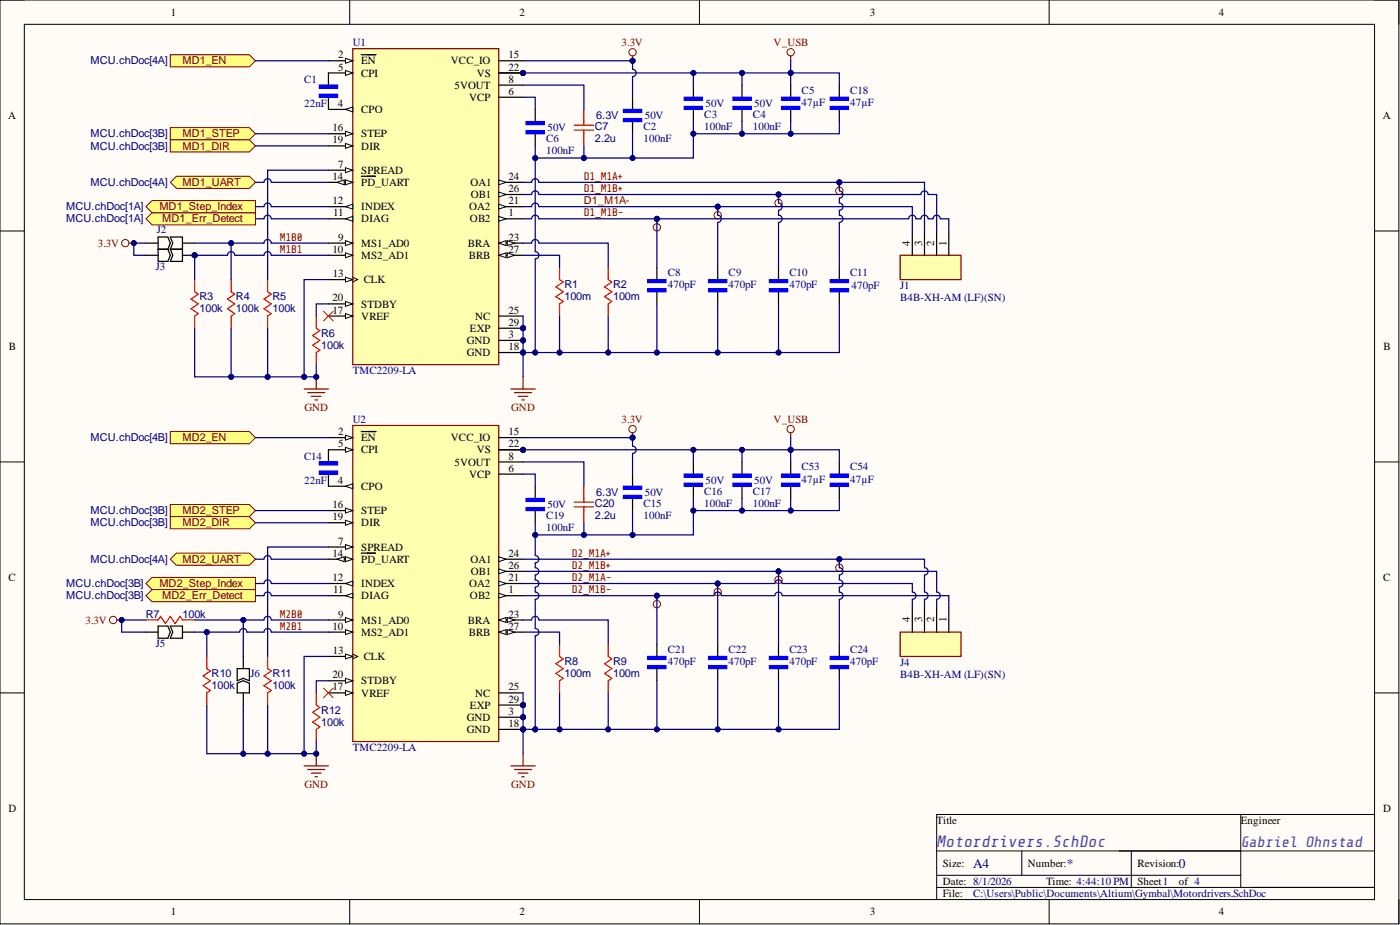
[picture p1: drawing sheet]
<svg xmlns="http://www.w3.org/2000/svg" width="292mm" height="193mm" viewBox="0 0 292 193" stroke-linecap="round" stroke-linejoin="round" font-family="sans-serif">
<defs><g id="words">
<text font-size="3.4" fill="#4e1df1" x="195.4" y="176.7">Motordrivers . Sc hDoc</text>
<text font-size="3.2" fill="#4e1df1" x="258.9" y="176.8">Gabriel Ohns tad</text>
<g font-size="2.8" fill="#000080">
<text x="203" y="181">A4</text>
<text x="222.6" y="181">*</text>
<text x="245.9" y="181">0</text>
</g>
<g font-size="2.3">
<text x="35.6" y="3.3">1</text>
<text x="108.4" y="3.3">2</text>
<text x="181.5" y="3.3">3</text>
<text x="254.3" y="3.3">4</text>
<text x="70.6" y="12.2">2</text>
<text x="70.6" y="14.7">5</text>
<text x="75.4" y="13.4">EN</text>
<text x="75.4" y="16">CPI</text>
<text x="94.1" y="13.4">VCC_IO</text>
<text x="99.5" y="16">VS</text>
<text x="106.1" y="12.2">15</text>
<text x="106.1" y="14.7">22</text>
<text x="106.1" y="17.2">8</text>
<text x="70.5" y="22.3">4</text>
<text x="75.4" y="23.6">CPO</text>
<text x="94.8" y="18.5">5VOUT</text>
<text x="97.9" y="21">VCP</text>
<text x="106.1" y="19.8">6</text>
<text x="1.7" y="24.9">A</text>
<text x="69.4" y="27.4">16</text>
<text x="69.4" y="29.9">19</text>
<text x="75.4" y="28.7">STEP</text>
<text x="288.5" y="24.9">A</text>
<text x="70.6" y="35">7</text>
<text x="75.4" y="31.2">DIR</text>
<text x="69.4" y="37.5">14</text>
<text x="75.4" y="36.3">SPREAD</text>
<text x="75.4" y="38.8">PD_UART</text>
<text x="98.1" y="38.8">OA1</text>
<text x="98.2" y="41.3">OB1</text>
<text x="106.1" y="37.5">24</text>
<text x="106.1" y="40.1">26</text>
<text x="69.4" y="42.6">12</text>
<text x="69.5" y="45.1">11</text>
<text x="75.4" y="46.4">DIAG</text>
<text x="75.4" y="43.9">INDEX</text>
<text x="97.9" y="43.9">OA2</text>
<text x="98.1" y="46.4">OB2</text>
<text x="106.1" y="42.6">21</text>
<text x="106.1" y="45.1">1</text>
<text x="69.4" y="52.7">10</text>
<text x="70.6" y="50.2">9</text>
<text x="75.4" y="51.5">MS1_AD0</text>
<text x="97.6" y="51.5">BRA</text>
<text x="106.1" y="50.2">23</text>
<text x="106.1" y="52.7">27</text>
<text x="189.8" y="51.2" transform="rotate(-90 189.8 51.2)">4</text>
<text x="192.4" y="51.2" transform="rotate(-90 192.4 51.2)">3</text>
<text x="194.9" y="51.2" transform="rotate(-90 194.9 51.2)">2</text>
<text x="197.5" y="51.2" transform="rotate(-90 197.5 51.2)">1</text>
<text x="69.5" y="57.8">13</text>
<text x="75.4" y="54">MS2_AD1</text>
<text x="75.9" y="59.1">CLK</text>
<text x="97.8" y="54">BRB</text>
<text x="69.4" y="65.4">17</text>
<text x="69.4" y="62.9">20</text>
<text x="75.4" y="64.2">STDBY</text>
<text x="106.1" y="65.4">25</text>
<text x="75.4" y="66.7">VREF</text>
<text x="97.4" y="71.8">GND</text>
<text x="98.1" y="69.2">EXP</text>
<text x="99.2" y="66.7">NC</text>
<text x="106.1" y="68">29</text>
<text x="106.1" y="70.5">3</text>
<text x="1.9" y="73">B</text>
<text x="97.4" y="74.3">GND</text>
<text x="106.1" y="73">18</text>
<text x="288.7" y="73">B</text>
<text x="70.6" y="90.8">2</text>
<text x="70.6" y="93.3">5</text>
<text x="75.4" y="92.1">EN</text>
<text x="75.4" y="94.6">CPI</text>
<text x="94.1" y="92.1">VCC_IO</text>
<text x="99.5" y="94.6">VS</text>
<text x="106.1" y="90.8">15</text>
<text x="106.1" y="93.3">22</text>
<text x="106.1" y="95.9">8</text>
<text x="70.5" y="100.9">4</text>
<text x="94.8" y="97.1">5VOUT</text>
<text x="97.9" y="99.7">VCP</text>
<text x="106.1" y="98.4">6</text>
<text x="69.4" y="106">16</text>
<text x="75.4" y="107.3">STEP</text>
<text x="75.4" y="102.2">CPO</text>
<text x="69.4" y="108.5">19</text>
<text x="70.6" y="113.6">7</text>
<text x="75.4" y="109.8">DIR</text>
<text x="69.4" y="116.2">14</text>
<text x="75.4" y="114.9">SPREAD</text>
<text x="75.4" y="117.4">PD_UART</text>
<text x="98.1" y="117.4">OA1</text>
<text x="98.2" y="120">OB1</text>
<text x="106.1" y="116.2">24</text>
<text x="106.1" y="118.7">26</text>
<text x="1.8" y="121.2">C</text>
<text x="69.4" y="121.2">12</text>
<text x="69.5" y="123.8">11</text>
<text x="75.4" y="125">DIAG</text>
<text x="75.4" y="122.5">INDEX</text>
<text x="97.9" y="122.5">OA2</text>
<text x="98.1" y="125">OB2</text>
<text x="106.1" y="121.2">21</text>
<text x="106.1" y="123.8">1</text>
<text x="288.6" y="121.2">C</text>
<text x="69.4" y="131.4">10</text>
<text x="70.6" y="128.8">9</text>
<text x="75.4" y="130.1">MS1_AD0</text>
<text x="97.6" y="130.1">BRA</text>
<text x="106.1" y="128.8">23</text>
<text x="106.1" y="131.4">27</text>
<text x="189.8" y="129.8" transform="rotate(-90 189.8 129.8)">4</text>
<text x="192.4" y="129.8" transform="rotate(-90 192.4 129.8)">3</text>
<text x="194.9" y="129.8" transform="rotate(-90 194.9 129.8)">2</text>
<text x="197.5" y="129.8" transform="rotate(-90 197.5 129.8)">1</text>
<text x="69.5" y="136.4">13</text>
<text x="75.4" y="132.6">MS2_AD1</text>
<text x="75.9" y="137.7">CLK</text>
<text x="97.8" y="132.6">BRB</text>
<text x="69.4" y="141.5">20</text>
<text x="75.4" y="142.8">STDBY</text>
<text x="69.4" y="144">17</text>
<text x="75.4" y="145.3">VREF</text>
<text x="98.1" y="147.9">EXP</text>
<text x="99.2" y="145.3">NC</text>
<text x="106.1" y="144">25</text>
<text x="106.1" y="146.6">29</text>
<text x="106.1" y="149.1">3</text>
<text x="97.4" y="150.4">GND</text>
<text x="97.4" y="152.9">GND</text>
<text x="106.1" y="151.7">18</text>
<text x="1.8" y="169.4">D</text>
<text x="195.4" y="171.9">Title</text>
<text x="258.9" y="171.9">Engineer</text>
<text x="288.6" y="169.4">D</text>
<text x="196.7" y="180.8">Size:</text>
<text x="196.7" y="184.6">Date: 8/1/2026</text>
<text x="214.5" y="180.8">Number:</text>
<text x="218.3" y="184.6">Time: 4:44:10 PM</text>
<text x="237.3" y="180.8">Revision:</text>
<text x="237.3" y="184.6">Sheet1</text>
<text x="245.9" y="184.6">of 4</text>
<text x="35.6" y="191">1</text>
<text x="108.4" y="191">2</text>
<text x="181.5" y="191">3</text>
<text x="196.7" y="187.2">File:</text>
<text x="254.3" y="191">4</text>
</g>
<g font-size="2.3" fill="#000080">
<text x="73.6" y="9.6">U1</text>
<text x="18.9" y="13.4">MCU.chDoc[4A]</text>
<text x="63.4" y="17.2">C1</text>
<text x="63.4" y="22.3">22nF</text>
<text x="147.2" y="22.3">50V</text>
<text x="157.4" y="22.3">50V</text>
<text x="167.3" y="22.1">47µF</text>
<text x="167.3" y="19.5">C5</text>
<text x="177.4" y="22.1">47µF</text>
<text x="177.4" y="19.5">C18</text>
<text x="18.9" y="28.7">MCU.chDoc[3B]</text>
<text x="114" y="29.7">C6</text>
<text x="114.2" y="27.4">50V</text>
<text x="124.1" y="29.7">2.2u</text>
<text x="124.1" y="27.1">C7</text>
<text x="124.4" y="24.9">6.3V</text>
<text x="134.3" y="29.7">100nF</text>
<text x="134.3" y="27.1">C2</text>
<text x="134.5" y="24.9">50V</text>
<text x="146.9" y="27.1">100nF</text>
<text x="146.9" y="24.6">C3</text>
<text x="157.1" y="27.1">100nF</text>
<text x="157.1" y="24.6">C4</text>
<text x="18.9" y="31.2">MCU.chDoc[3B]</text>
<text x="114" y="32.2">100nF</text>
<text x="18.9" y="38.8">MCU.chDoc[4A]</text>
<text x="13.8" y="46.4">MCU.chDoc[1A]</text>
<text x="13.8" y="43.9">MCU.chDoc[1A]</text>
<text x="32.7" y="48.7">J2</text>
<text x="32.5" y="56.3">J3</text>
<text x="139.3" y="57.6">C8</text>
<text x="152" y="57.6">C9</text>
<text x="164.7" y="57.6">C10</text>
<text x="177.4" y="57.6">C11</text>
<text x="41.6" y="65.2">100k</text>
<text x="41.6" y="62.6">R3</text>
<text x="49.2" y="65.2">100k</text>
<text x="49.2" y="62.6">R4</text>
<text x="56.9" y="65.2">100k</text>
<text x="56.9" y="62.6">R5</text>
<text x="117.8" y="62.6">100m</text>
<text x="117.8" y="60.1">R1</text>
<text x="127.9" y="62.6">100m</text>
<text x="127.9" y="60.1">R2</text>
<text x="139.3" y="60.1">470pF</text>
<text x="152" y="60.1">470pF</text>
<text x="164.7" y="60.1">470pF</text>
<text x="177.7" y="60.4">470pF</text>
<text x="187.8" y="60.4">J1</text>
<text x="187.8" y="62.9">B4B-XH-AM (LF)(SN)</text>
<text x="67" y="70.2">R6</text>
<text x="67" y="72.8">100k</text>
<text x="73.6" y="78.1">TMC2209-LA</text>
<text x="73.6" y="88.3">U2</text>
<text x="18.9" y="92.1">MCU.chDoc[4B]</text>
<text x="63.4" y="95.9">C14</text>
<text x="63.4" y="100.9">22nF</text>
<text x="147.2" y="100.9">50V</text>
<text x="157.4" y="100.9">50V</text>
<text x="167.3" y="100.7">47µF</text>
<text x="167.3" y="98.1">C53</text>
<text x="177.4" y="100.7">47µF</text>
<text x="177.4" y="98.1">C54</text>
<text x="18.9" y="107.3">MCU.chDoc[3B]</text>
<text x="114.2" y="106">50V</text>
<text x="124.1" y="105.8">C20</text>
<text x="124.4" y="103.5">6.3V</text>
<text x="134.3" y="105.8">C15</text>
<text x="134.5" y="103.5">50V</text>
<text x="146.9" y="105.8">100nF</text>
<text x="146.9" y="103.2">C16</text>
<text x="157.1" y="105.8">100nF</text>
<text x="157.1" y="103.2">C17</text>
<text x="18.9" y="109.8">MCU.chDoc[3B]</text>
<text x="114" y="110.8">100nF</text>
<text x="114" y="108.3">C19</text>
<text x="124.1" y="108.3">2.2u</text>
<text x="134.3" y="108.3">100nF</text>
<text x="18.9" y="117.4">MCU.chDoc[4A]</text>
<text x="13.8" y="125">MCU.chDoc[3B]</text>
<text x="13.8" y="122.5">MCU.chDoc[3B]</text>
<text x="30.5" y="128.8">R7</text>
<text x="38.1" y="128.8">100k</text>
<text x="32.5" y="134.9">J5</text>
<text x="139.3" y="136.2">C21</text>
<text x="152" y="136.2">C22</text>
<text x="164.7" y="136.2">C23</text>
<text x="177.4" y="136.2">C24</text>
<text x="44.2" y="143.8">100k</text>
<text x="44.2" y="141.3">R10</text>
<text x="52.3" y="141.3">J6</text>
<text x="56.9" y="143.8">100k</text>
<text x="56.9" y="141.3">R11</text>
<text x="117.8" y="141.3">100m</text>
<text x="117.8" y="138.7">R8</text>
<text x="127.9" y="141.3">100m</text>
<text x="127.9" y="138.7">R9</text>
<text x="139.3" y="138.7">470pF</text>
<text x="152" y="138.7">470pF</text>
<text x="164.7" y="138.7">470pF</text>
<text x="177.4" y="138.7">470pF</text>
<text x="187.8" y="139">J4</text>
<text x="187.8" y="141.5">B4B-XH-AM (LF)(SN)</text>
<text x="67" y="148.9">R12</text>
<text x="67" y="151.4">100k</text>
<text x="73.6" y="156.7">TMC2209-LA</text>
<text x="203" y="187.2">C:\Users\Public\Documents\Altium\Gymbal\Motordrivers.SchDoc</text>
</g>
<g font-size="2.3" fill="#800000">
<text x="129.7" y="9.6">3.3V</text>
<text x="161.4" y="9.6">V_USB</text>
<text x="38.1" y="13.4">MD1_EN</text>
<text x="38.1" y="28.7">MD1_STEP</text>
<text x="38.1" y="31.2">MD1_DIR</text>
<text x="38.1" y="38.8">MD1_UART</text>
<text x="121.8" y="37.5">D1_M1A+</text>
<text x="121.8" y="40.1">D1_M1B+</text>
<text x="33.2" y="43.9">MD1_Step_Index</text>
<text x="33.8" y="46.4">MD1_Err_Detect</text>
<text x="121.8" y="42.6">D1_M1A-</text>
<text x="121.8" y="45.1">D1_M1B-</text>
<text x="20.4" y="51.5">3.3V</text>
<text x="58.4" y="50.2">M1B0</text>
<text x="58.4" y="52.7">M1B1</text>
<text x="63.5" y="85.7">GND</text>
<text x="106.7" y="85.7">GND</text>
<text x="129.7" y="88.3">3.3V</text>
<text x="161.4" y="88.3">V_USB</text>
<text x="38.1" y="92.1">MD2_EN</text>
<text x="38.1" y="107.3">MD2_STEP</text>
<text x="38.1" y="109.8">MD2_DIR</text>
<text x="38.1" y="117.4">MD2_UART</text>
<text x="119.3" y="116.2">D2_M1A+</text>
<text x="119.3" y="118.7">D2_M1B+</text>
<text x="33.2" y="122.5">MD2_Step_Index</text>
<text x="33.8" y="125">MD2_Err_Detect</text>
<text x="119.3" y="121.2">D2_M1A-</text>
<text x="119.3" y="123.8">D2_M1B-</text>
<text x="17.9" y="130.1">3.3V</text>
<text x="58.4" y="128.8">M2B0</text>
<text x="58.4" y="131.4">M2B1</text>
<text x="63.5" y="164.3">GND</text>
<text x="106.7" y="164.3">GND</text>
</g>
</g></defs>
<path d="M0 0h291.9v192.7h-291.9z" fill-rule="evenodd" fill="#fffcf8"/>
<path d="M0 0h291.9v192.7h-291.9z" fill="none" stroke="#000" stroke-width=".21"/>
<path d="M5.1 5.1h281.7v182.6h-281.7z" fill-rule="evenodd" fill="#fffcf8"/>
<g fill="none" stroke="#000" stroke-width=".21">
<path d="M0 0h5.1M5.1 5.1h281.7v182.6h-281.7zM73 0v5.1M145.9 0v5.1M218.9 0v5.1M286.8 0h5.1v5.1M0 48.2h5.1M286.8 48.2h5.1M0 96.4h5.1M286.8 96.4h5.1M0 144.6h5.1M286.8 144.6h5.1"/>
<path d="M195.4 177.5h91.4M213.2 177.5v5.1M236 177.5v7.6M258.9 169.9v15.2M286.8 169.9h-91.4v17.8M73 187.7v5M145.9 187.7v5M195.4 185.1h91.4M195.4 182.6h63.5M218.9 187.7v5M291.9 187.7v5"/>
</g>
<circle cx="109.1" cy="15.2" r=".51" fill="#000080"/>
<circle cx="109.1" cy="15.2" r=".51" fill="none" stroke="#000080" stroke-width=".21"/>
<circle cx="109.1" cy="15.2" r=".51" fill="#000080"/>
<circle cx="109.1" cy="15.2" r=".51" fill="none" stroke="#000080" stroke-width=".21"/>
<circle cx="109.1" cy="68.5" r=".51" fill="#000080"/>
<circle cx="109.1" cy="68.5" r=".51" fill="none" stroke="#000080" stroke-width=".21"/>
<circle cx="109.1" cy="71" r=".51" fill="#000080"/>
<circle cx="109.1" cy="71" r=".51" fill="none" stroke="#000080" stroke-width=".21"/>
<circle cx="109.1" cy="73.5" r=".51" fill="#000080"/>
<circle cx="109.1" cy="73.5" r=".51" fill="none" stroke="#000080" stroke-width=".21"/>
<path d="M73.6 10.1h30.5v66h-30.5z" fill-rule="evenodd" fill="#ffffb0"/>
<path d="M73.6 10.1h30.5v66h-30.5z" fill="none" stroke="#800000" stroke-width=".25"/>
<path d="M68.5 12.7h5.1" fill="none" stroke="#000" stroke-width=".25"/>
<path d="M72.1 12.2l1.5 .5-1.5 .5z" fill="#f8fcff"/>
<path d="M72.1 12.2l1.5 .5-1.5 .5z" fill="none" stroke="#000" stroke-width=".21"/>
<path d="M75.4 11.4h3M68.5 27.9h5.1" fill="none" stroke="#000" stroke-width=".25"/>
<path d="M72.1 27.4l1.5 .5-1.5 .5z" fill="#f8fcff"/>
<path d="M72.1 27.4l1.5 .5-1.5 .5z" fill="none" stroke="#000" stroke-width=".21"/>
<path d="M68.5 30.4h5.1" fill="none" stroke="#000" stroke-width=".25"/>
<path d="M72.1 29.9l1.5 .5-1.5 .5z" fill="#f8fcff"/>
<path d="M72.1 29.9l1.5 .5-1.5 .5z" fill="none" stroke="#000" stroke-width=".21"/>
<path d="M68.5 50.7h5.1" fill="none" stroke="#000" stroke-width=".25"/>
<path d="M72.1 50.2l1.5 .5-1.5 .5z" fill="#f8fcff"/>
<path d="M72.1 50.2l1.5 .5-1.5 .5z" fill="none" stroke="#000" stroke-width=".21"/>
<path d="M68.5 53.3h5.1" fill="none" stroke="#000" stroke-width=".25"/>
<path d="M72.1 52.7l1.5 .6-1.5 .5z" fill="#f8fcff"/>
<path d="M72.1 52.7l1.5 .6-1.5 .5z" fill="none" stroke="#000" stroke-width=".21"/>
<path d="M68.5 58.3h5.1" fill="none" stroke="#000" stroke-width=".25"/>
<path d="M72.1 57.8l1.5 .5-1.5 .5z" fill="#f8fcff"/>
<path d="M72.1 57.8l1.5 .5-1.5 .5zM73.6 57.8l1 .5-1 .5" fill="none" stroke="#000" stroke-width=".21"/>
<path d="M68.5 15.2h5.1" fill="none" stroke="#000" stroke-width=".25"/>
<path d="M72.1 14.7l1.5 .5-1.5 .5z" fill="#f8fcff"/>
<path d="M72.1 14.7l1.5 .5-1.5 .5z" fill="none" stroke="#000" stroke-width=".21"/>
<path d="M68.5 22.8h5.1" fill="none" stroke="#000" stroke-width=".25"/>
<path d="M72.1 22.8l1.5-.5v1z" fill="#f8fcff"/>
<path d="M72.1 22.8l1.5-.5v1z" fill="none" stroke="#000" stroke-width=".21"/>
<path d="M68.5 35.5h5.1" fill="none" stroke="#000" stroke-width=".25"/>
<path d="M72.1 35l1.5 .5-1.5 .5z" fill="#f8fcff"/>
<path d="M72.1 35l1.5 .5-1.5 .5z" fill="none" stroke="#000" stroke-width=".21"/>
<path d="M68.5 38h5.1" fill="none" stroke="#000" stroke-width=".25"/>
<path d="M72.1 37.5l1.5 .5-1.5 .5z" fill="#f8fcff"/>
<path d="M72.1 37.5l1.5 .5-1.5 .5z" fill="none" stroke="#000" stroke-width=".21"/>
<path d="M70.3 38l1.5-.5v1z" fill="#f8fcff"/>
<path d="M70.3 38l1.5-.5v1z" fill="none" stroke="#000" stroke-width=".21"/>
<path d="M75.4 36.8h2.9M68.5 65.9h5.1" fill="none" stroke="#000" stroke-width=".25"/>
<path d="M72.1 65.4l1.5 .5-1.5 .5z" fill="#f8fcff"/>
<path d="M72.1 65.4l1.5 .5-1.5 .5z" fill="none" stroke="#000" stroke-width=".21"/>
<path d="M68.5 63.4h5.1" fill="none" stroke="#000" stroke-width=".25"/>
<path d="M72.1 62.9l1.5 .5-1.5 .5z" fill="#f8fcff"/>
<path d="M72.1 62.9l1.5 .5-1.5 .5z" fill="none" stroke="#000" stroke-width=".21"/>
<path d="M104.1 12.7h5M104.1 15.2h5" fill="none" stroke="#000" stroke-width=".25"/>
<circle cx="109.1" cy="15.2" r=".51" fill="#000080"/>
<circle cx="109.1" cy="15.2" r=".51" fill="none" stroke="#000080" stroke-width=".21"/>
<path d="M104.1 15.2h5" fill="none" stroke="#000" stroke-width=".25"/>
<circle cx="109.1" cy="15.2" r=".51" fill="#000080"/>
<circle cx="109.1" cy="15.2" r=".51" fill="none" stroke="#000080" stroke-width=".21"/>
<path d="M104.1 17.8h5M104.1 20.3h5M68.5 45.6h5.1" fill="none" stroke="#000" stroke-width=".25"/>
<path d="M72.1 45.6l1.5-.5v1.1z" fill="#f8fcff"/>
<path d="M72.1 45.6l1.5-.5v1.1z" fill="none" stroke="#000" stroke-width=".21"/>
<path d="M68.5 43.1h5.1" fill="none" stroke="#000" stroke-width=".25"/>
<path d="M72.1 43.1l1.5-.5v1z" fill="#f8fcff"/>
<path d="M72.1 43.1l1.5-.5v1z" fill="none" stroke="#000" stroke-width=".21"/>
<path d="M104.1 38h5" fill="none" stroke="#000" stroke-width=".25"/>
<path d="M104.1 37.5l1.5 .5-1.5 .5z" fill="#f8fcff"/>
<path d="M104.1 37.5l1.5 .5-1.5 .5z" fill="none" stroke="#000" stroke-width=".21"/>
<path d="M104.1 40.6h5" fill="none" stroke="#000" stroke-width=".25"/>
<path d="M104.1 40.1l1.5 .5-1.5 .5z" fill="#f8fcff"/>
<path d="M104.1 40.1l1.5 .5-1.5 .5z" fill="none" stroke="#000" stroke-width=".21"/>
<path d="M104.1 43.1h5" fill="none" stroke="#000" stroke-width=".25"/>
<path d="M104.1 42.6l1.5 .5-1.5 .5z" fill="#f8fcff"/>
<path d="M104.1 42.6l1.5 .5-1.5 .5z" fill="none" stroke="#000" stroke-width=".21"/>
<path d="M104.1 45.6h5" fill="none" stroke="#000" stroke-width=".25"/>
<path d="M104.1 45.1l1.5 .5-1.5 .6z" fill="#f8fcff"/>
<path d="M104.1 45.1l1.5 .5-1.5 .6z" fill="none" stroke="#000" stroke-width=".21"/>
<path d="M104.1 50.7h5" fill="none" stroke="#000" stroke-width=".25"/>
<path d="M104.1 50.7l1.5-.5v1z" fill="#f8fcff"/>
<path d="M104.1 50.7l1.5-.5v1z" fill="none" stroke="#000" stroke-width=".21"/>
<path d="M105.8 50.2l1.6 .5-1.6 .5z" fill="#f8fcff"/>
<path d="M105.8 50.2l1.6 .5-1.6 .5z" fill="none" stroke="#000" stroke-width=".21"/>
<path d="M104.1 53.3h5" fill="none" stroke="#000" stroke-width=".25"/>
<path d="M104.1 53.3l1.5-.6v1.1z" fill="#f8fcff"/>
<path d="M104.1 53.3l1.5-.6v1.1z" fill="none" stroke="#000" stroke-width=".21"/>
<path d="M105.8 52.7l1.6 .6-1.6 .5z" fill="#f8fcff"/>
<path d="M105.8 52.7l1.6 .6-1.6 .5z" fill="none" stroke="#000" stroke-width=".21"/>
<path d="M104.1 65.9h5M104.1 68.5h5" fill="none" stroke="#000" stroke-width=".25"/>
<circle cx="109.1" cy="68.5" r=".51" fill="#000080"/>
<circle cx="109.1" cy="68.5" r=".51" fill="none" stroke="#000080" stroke-width=".21"/>
<path d="M104.1 71h5" fill="none" stroke="#000" stroke-width=".25"/>
<circle cx="109.1" cy="71" r=".51" fill="#000080"/>
<circle cx="109.1" cy="71" r=".51" fill="none" stroke="#000080" stroke-width=".21"/>
<path d="M104.1 73.5h5" fill="none" stroke="#000" stroke-width=".25"/>
<circle cx="109.1" cy="73.5" r=".51" fill="#000080"/>
<circle cx="109.1" cy="73.5" r=".51" fill="none" stroke="#000080" stroke-width=".21"/>
<path d="M187.8 53.3h12.7v5h-12.7z" fill-rule="evenodd" fill="#ffffb0"/>
<path d="M187.8 53.3h12.7v5h-12.7z" fill="none" stroke="#800000" stroke-width=".25"/>
<path d="M190.3 48.2v5.1M192.9 48.2v5.1M195.4 48.2v5.1M198 48.2v5.1" fill="none" stroke="#000" stroke-width=".25"/>
<path d="M116.7 55.8v2.5l.8 .5-1.5 1.1 1.5 1-1.5 1 1.5 1-.8 .5v2.5M126.9 55.8v2.5l.8 .5-1.6 1.1 1.6 1-1.6 1 1.6 1-.8 .5v2.5" fill="none" stroke="#f00" stroke-width=".25"/>
<path d="M135.1 60.2h3.9v.7h-3.9z" fill-rule="evenodd" fill="#00f"/>
<path d="M135.1 60.2h3.9v.7h-3.9z" fill="none" stroke="#00f" stroke-width=".25"/>
<path d="M135.1 58.3h3.9v.7h-3.9z" fill-rule="evenodd" fill="#00f"/>
<path d="M135.1 58.3h3.9v.7h-3.9z" fill="none" stroke="#00f" stroke-width=".25"/>
<path d="M137.1 55.8v2.5M137.1 60.9v2.5" fill="none" stroke="#000" stroke-width=".25"/>
<path d="M147.8 60.2h3.9v.7h-3.9z" fill-rule="evenodd" fill="#00f"/>
<path d="M147.8 60.2h3.9v.7h-3.9z" fill="none" stroke="#00f" stroke-width=".25"/>
<path d="M147.8 58.3h3.9v.7h-3.9z" fill-rule="evenodd" fill="#00f"/>
<path d="M147.8 58.3h3.9v.7h-3.9z" fill="none" stroke="#00f" stroke-width=".25"/>
<path d="M149.7 55.8v2.5M149.7 60.9v2.5" fill="none" stroke="#000" stroke-width=".25"/>
<path d="M160.5 60.2h3.8v.7h-3.8z" fill-rule="evenodd" fill="#00f"/>
<path d="M160.5 60.2h3.8v.7h-3.8z" fill="none" stroke="#00f" stroke-width=".25"/>
<path d="M160.5 58.3h3.8v.7h-3.8z" fill-rule="evenodd" fill="#00f"/>
<path d="M160.5 58.3h3.8v.7h-3.8z" fill="none" stroke="#00f" stroke-width=".25"/>
<path d="M162.4 55.8v2.5M162.4 60.9v2.5" fill="none" stroke="#000" stroke-width=".25"/>
<path d="M173.2 60.2h3.8v.7h-3.8z" fill-rule="evenodd" fill="#00f"/>
<path d="M173.2 60.2h3.8v.7h-3.8z" fill="none" stroke="#00f" stroke-width=".25"/>
<path d="M173.2 58.3h3.8v.7h-3.8z" fill-rule="evenodd" fill="#00f"/>
<path d="M173.2 58.3h3.8v.7h-3.8z" fill="none" stroke="#00f" stroke-width=".25"/>
<path d="M175.1 55.8v2.5M175.1 60.9v2.5" fill="none" stroke="#000" stroke-width=".25"/>
<path d="M30.5 45.6l1.2-1.2h21.6v2.5h-21.6z" fill-rule="evenodd" fill="#ffff80"/>
<path d="M30.5 45.6l1.2-1.2h21.6v2.5h-21.6z" fill="none" stroke="#800000" stroke-width=".21"/>
<path d="M30.5 43.1l1.2-1.3h21.6v2.6h-21.6z" fill-rule="evenodd" fill="#ffff80"/>
<path d="M30.5 43.1l1.2-1.3h21.6v2.6h-21.6z" fill="none" stroke="#800000" stroke-width=".21"/>
<path d="M109.1 78.6v2.6M106.6 81.2h5.1M107.4 81.9h3.5M108.1 82.7h2M108.9 83.4h.5" fill="none" stroke="#800000" stroke-width=".25"/>
<path d="M66.6 19.7h3.8v.6h-3.8z" fill-rule="evenodd" fill="#00f"/>
<path d="M66.6 19.7h3.8v.6h-3.8z" fill="none" stroke="#00f" stroke-width=".25"/>
<path d="M66.6 17.8h3.8v.6h-3.8z" fill-rule="evenodd" fill="#00f"/>
<path d="M66.6 17.8h3.8v.6h-3.8z" fill="none" stroke="#00f" stroke-width=".25"/>
<path d="M68.5 15.2v2.6M68.5 20.3v2.5M30.5 50.7h2.5M33 49.5h2l.5 1.2-.5 1.3h-2zM35.5 49.5h2.6v2.5h-2.6l.5-1.3zM38.1 50.7h2.5" fill="none" stroke="#000" stroke-width=".25"/>
<path d="M40.6 58.3v2.6l.8 .5-1.6 1 1.6 1-1.6 1 1.6 1-.8 .5v2.6M48.2 58.3v2.6l.8 .5-1.5 1 1.5 1-1.5 1 1.5 1-.8 .5v2.6" fill="none" stroke="#f00" stroke-width=".25"/>
<circle cx="40.6" cy="53.3" r=".51" fill="#000080"/>
<circle cx="40.6" cy="53.3" r=".51" fill="none" stroke="#000080" stroke-width=".21"/>
<path d="M30.5 53.3h2.5M38.1 53.3h2.5" fill="none" stroke="#000" stroke-width=".25"/>
<circle cx="40.6" cy="53.3" r=".51" fill="#000080"/>
<circle cx="40.6" cy="53.3" r=".51" fill="none" stroke="#000080" stroke-width=".21"/>
<path d="M33 52h2l.5 1.3-.5 1.2h-2zM35.5 52h2.6v2.5h-2.6l.5-1.2z" fill="none" stroke="#000" stroke-width=".25"/>
<circle cx="26.1" cy="50.7" r=".76" fill="none" stroke="#800000" stroke-width=".21"/>
<path d="M26.9 50.7h1" fill="none" stroke="#800000" stroke-width=".25"/>
<circle cx="27.9" cy="50.7" r=".51" fill="#000080"/>
<circle cx="27.9" cy="50.7" r=".51" fill="none" stroke="#000080" stroke-width=".21"/>
<path d="M35.5 26.6h16.5l1.3 1.3-1.3 1.3h-16.5z" fill-rule="evenodd" fill="#ffff80"/>
<path d="M35.5 26.6h16.5l1.3 1.3-1.3 1.3h-16.5z" fill="none" stroke="#800000" stroke-width=".21"/>
<path d="M35.5 29.2h16.5l1.3 1.2-1.3 1.3h-16.5z" fill-rule="evenodd" fill="#ffff80"/>
<path d="M35.5 29.2h16.5l1.3 1.2-1.3 1.3h-16.5z" fill="none" stroke="#800000" stroke-width=".21"/>
<path d="M35.5 38l1.3-1.2h15.2l1.3 1.2-1.3 1.3h-15.2z" fill-rule="evenodd" fill="#ffff80"/>
<path d="M35.5 38l1.3-1.2h15.2l1.3 1.2-1.3 1.3h-15.2z" fill="none" stroke="#800000" stroke-width=".21"/>
<path d="M55.8 58.3v2.6l.8 .5-1.5 1 1.5 1-1.5 1 1.5 1-.8 .5v2.6" fill="none" stroke="#f00" stroke-width=".25"/>
<path d="M35.5 11.4h16.5l1.3 1.3-1.3 1.2h-16.5z" fill-rule="evenodd" fill="#ffff80"/>
<g fill="none" stroke="#800000" stroke-width=".21">
<path d="M35.5 11.4h16.5l1.3 1.3-1.3 1.2h-16.5z"/>
<circle cx="132" cy="10.9" r=".76"/>
</g>
<path d="M66 65.9v2.6l.7 .5-1.5 1 1.5 1-1.5 1 1.5 1-.7 .5v2.6" fill="none" stroke="#f00" stroke-width=".25"/>
<path d="M132 11.7v1" fill="none" stroke="#800000" stroke-width=".25"/>
<circle cx="132" cy="12.7" r=".51" fill="#000080"/>
<circle cx="132" cy="12.7" r=".51" fill="none" stroke="#000080" stroke-width=".21"/>
<path d="M130.1 22.8h3.8v.7h-3.8z" fill-rule="evenodd" fill="#00f"/>
<path d="M130.1 22.8h3.8v.7h-3.8z" fill="none" stroke="#00f" stroke-width=".25"/>
<path d="M130.1 24.7h3.8v.7h-3.8z" fill-rule="evenodd" fill="#00f"/>
<path d="M130.1 24.7h3.8v.7h-3.8z" fill="none" stroke="#00f" stroke-width=".25"/>
<path d="M132 20.3v2.5M132 25.4v2.5" fill="none" stroke="#000" stroke-width=".25"/>
<path d="M142.8 20.3h3.8v.6h-3.8z" fill-rule="evenodd" fill="#00f"/>
<path d="M142.8 20.3h3.8v.6h-3.8z" fill="none" stroke="#00f" stroke-width=".25"/>
<path d="M142.8 22.2h3.8v.6h-3.8z" fill-rule="evenodd" fill="#00f"/>
<path d="M142.8 22.2h3.8v.6h-3.8z" fill="none" stroke="#00f" stroke-width=".25"/>
<path d="M144.7 17.8v2.5M144.7 22.8v2.6" fill="none" stroke="#000" stroke-width=".25"/>
<path d="M152.9 20.3h3.8v.6h-3.8z" fill-rule="evenodd" fill="#00f"/>
<path d="M152.9 20.3h3.8v.6h-3.8z" fill="none" stroke="#00f" stroke-width=".25"/>
<path d="M152.9 22.2h3.8v.6h-3.8z" fill-rule="evenodd" fill="#00f"/>
<path d="M152.9 22.2h3.8v.6h-3.8z" fill="none" stroke="#00f" stroke-width=".25"/>
<path d="M154.8 17.8v2.5M154.8 22.8v2.6" fill="none" stroke="#000" stroke-width=".25"/>
<circle cx="165" cy="10.9" r=".76" fill="none" stroke="#800000" stroke-width=".21"/>
<path d="M165 11.7v1" fill="none" stroke="#800000" stroke-width=".25"/>
<path d="M119.8 27.1h4.1M119.8 26.1h4.1M121.8 22.8v3.3M121.8 27.1v3.3" fill="none" stroke="#f00" stroke-width=".25"/>
<path d="M109.8 25.4h3.8v.6h-3.8z" fill-rule="evenodd" fill="#00f"/>
<path d="M109.8 25.4h3.8v.6h-3.8z" fill="none" stroke="#00f" stroke-width=".25"/>
<path d="M109.8 27.3h3.8v.6h-3.8z" fill-rule="evenodd" fill="#00f"/>
<path d="M109.8 27.3h3.8v.6h-3.8z" fill="none" stroke="#00f" stroke-width=".25"/>
<path d="M111.7 22.8v2.6M111.7 27.9v2.5" fill="none" stroke="#000" stroke-width=".25"/>
<path d="M67.5 64.9l2 2.1M69.5 64.9l-2 2.1" fill="none" stroke="#f00" stroke-width=".21"/>
<path d="M66 78.6v2.6M63.4 81.2h5.1M64.2 81.9h3.6M65 82.7h2M65.7 83.4h.5" fill="none" stroke="#800000" stroke-width=".25"/>
<circle cx="66" cy="78.6" r=".51" fill="#000080"/>
<circle cx="66" cy="78.6" r=".51" fill="none" stroke="#000080" stroke-width=".21"/>
<circle cx="109.1" cy="93.8" r=".51" fill="#000080"/>
<circle cx="109.1" cy="93.8" r=".51" fill="none" stroke="#000080" stroke-width=".21"/>
<circle cx="109.1" cy="93.8" r=".51" fill="#000080"/>
<circle cx="109.1" cy="93.8" r=".51" fill="none" stroke="#000080" stroke-width=".21"/>
<circle cx="109.1" cy="147.1" r=".51" fill="#000080"/>
<circle cx="109.1" cy="147.1" r=".51" fill="none" stroke="#000080" stroke-width=".21"/>
<circle cx="109.1" cy="149.6" r=".51" fill="#000080"/>
<circle cx="109.1" cy="149.6" r=".51" fill="none" stroke="#000080" stroke-width=".21"/>
<circle cx="109.1" cy="152.2" r=".51" fill="#000080"/>
<circle cx="109.1" cy="152.2" r=".51" fill="none" stroke="#000080" stroke-width=".21"/>
<path d="M73.6 88.8h30.5v65.9h-30.5z" fill-rule="evenodd" fill="#ffffb0"/>
<path d="M73.6 88.8h30.5v65.9h-30.5z" fill="none" stroke="#800000" stroke-width=".25"/>
<path d="M68.5 91.3h5.1" fill="none" stroke="#000" stroke-width=".25"/>
<path d="M72.1 90.8l1.5 .5-1.5 .5z" fill="#f8fcff"/>
<path d="M72.1 90.8l1.5 .5-1.5 .5z" fill="none" stroke="#000" stroke-width=".21"/>
<path d="M75.4 90h3M68.5 106.5h5.1" fill="none" stroke="#000" stroke-width=".25"/>
<path d="M72.1 106l1.5 .5-1.5 .5z" fill="#f8fcff"/>
<path d="M72.1 106l1.5 .5-1.5 .5z" fill="none" stroke="#000" stroke-width=".21"/>
<path d="M68.5 109h5.1" fill="none" stroke="#000" stroke-width=".25"/>
<path d="M72.1 108.5l1.5 .5-1.5 .6z" fill="#f8fcff"/>
<path d="M72.1 108.5l1.5 .5-1.5 .6z" fill="none" stroke="#000" stroke-width=".21"/>
<path d="M68.5 129.3h5.1" fill="none" stroke="#000" stroke-width=".25"/>
<path d="M72.1 128.8l1.5 .5-1.5 .5z" fill="#f8fcff"/>
<path d="M72.1 128.8l1.5 .5-1.5 .5z" fill="none" stroke="#000" stroke-width=".21"/>
<path d="M68.5 131.9h5.1" fill="none" stroke="#000" stroke-width=".25"/>
<path d="M72.1 131.4l1.5 .5-1.5 .5z" fill="#f8fcff"/>
<path d="M72.1 131.4l1.5 .5-1.5 .5z" fill="none" stroke="#000" stroke-width=".21"/>
<path d="M68.5 136.9h5.1" fill="none" stroke="#000" stroke-width=".25"/>
<path d="M72.1 136.4l1.5 .5-1.5 .6z" fill="#f8fcff"/>
<path d="M72.1 136.4l1.5 .5-1.5 .6zM73.6 136.4l1 .5-1 .6" fill="none" stroke="#000" stroke-width=".21"/>
<path d="M68.5 93.8h5.1" fill="none" stroke="#000" stroke-width=".25"/>
<path d="M72.1 93.3l1.5 .5-1.5 .5z" fill="#f8fcff"/>
<path d="M72.1 93.3l1.5 .5-1.5 .5z" fill="none" stroke="#000" stroke-width=".21"/>
<path d="M68.5 101.4h5.1" fill="none" stroke="#000" stroke-width=".25"/>
<path d="M72.1 101.4l1.5-.5v1z" fill="#f8fcff"/>
<path d="M72.1 101.4l1.5-.5v1z" fill="none" stroke="#000" stroke-width=".21"/>
<path d="M68.5 114.1h5.1" fill="none" stroke="#000" stroke-width=".25"/>
<path d="M72.1 113.6l1.5 .5-1.5 .5z" fill="#f8fcff"/>
<path d="M72.1 113.6l1.5 .5-1.5 .5z" fill="none" stroke="#000" stroke-width=".21"/>
<path d="M68.5 116.7h5.1" fill="none" stroke="#000" stroke-width=".25"/>
<path d="M72.1 116.2l1.5 .5-1.5 .5z" fill="#f8fcff"/>
<path d="M72.1 116.2l1.5 .5-1.5 .5z" fill="none" stroke="#000" stroke-width=".21"/>
<path d="M70.3 116.7l1.5-.5v1z" fill="#f8fcff"/>
<path d="M70.3 116.7l1.5-.5v1z" fill="none" stroke="#000" stroke-width=".21"/>
<path d="M75.4 115.4h2.9M68.5 144.6h5.1" fill="none" stroke="#000" stroke-width=".25"/>
<path d="M72.1 144l1.5 .6-1.5 .5z" fill="#f8fcff"/>
<path d="M72.1 144l1.5 .6-1.5 .5z" fill="none" stroke="#000" stroke-width=".21"/>
<path d="M68.5 142h5.1" fill="none" stroke="#000" stroke-width=".25"/>
<path d="M72.1 141.5l1.5 .5-1.5 .5z" fill="#f8fcff"/>
<path d="M72.1 141.5l1.5 .5-1.5 .5z" fill="none" stroke="#000" stroke-width=".21"/>
<path d="M104.1 91.3h5M104.1 93.8h5" fill="none" stroke="#000" stroke-width=".25"/>
<circle cx="109.1" cy="93.8" r=".51" fill="#000080"/>
<circle cx="109.1" cy="93.8" r=".51" fill="none" stroke="#000080" stroke-width=".21"/>
<path d="M104.1 93.8h5" fill="none" stroke="#000" stroke-width=".25"/>
<circle cx="109.1" cy="93.8" r=".51" fill="#000080"/>
<circle cx="109.1" cy="93.8" r=".51" fill="none" stroke="#000080" stroke-width=".21"/>
<path d="M104.1 96.4h5M104.1 98.9h5M68.5 124.3h5.1" fill="none" stroke="#000" stroke-width=".25"/>
<path d="M72.1 124.3l1.5-.5v1z" fill="#f8fcff"/>
<path d="M72.1 124.3l1.5-.5v1z" fill="none" stroke="#000" stroke-width=".21"/>
<path d="M68.5 121.7h5.1" fill="none" stroke="#000" stroke-width=".25"/>
<path d="M72.1 121.7l1.5-.5v1z" fill="#f8fcff"/>
<path d="M72.1 121.7l1.5-.5v1z" fill="none" stroke="#000" stroke-width=".21"/>
<path d="M104.1 116.7h5" fill="none" stroke="#000" stroke-width=".25"/>
<path d="M104.1 116.2l1.5 .5-1.5 .5z" fill="#f8fcff"/>
<path d="M104.1 116.2l1.5 .5-1.5 .5z" fill="none" stroke="#000" stroke-width=".21"/>
<path d="M104.1 119.2h5" fill="none" stroke="#000" stroke-width=".25"/>
<path d="M104.1 118.7l1.5 .5-1.5 .5z" fill="#f8fcff"/>
<path d="M104.1 118.7l1.5 .5-1.5 .5z" fill="none" stroke="#000" stroke-width=".21"/>
<path d="M104.1 121.7h5" fill="none" stroke="#000" stroke-width=".25"/>
<path d="M104.1 121.2l1.5 .5-1.5 .5z" fill="#f8fcff"/>
<path d="M104.1 121.2l1.5 .5-1.5 .5z" fill="none" stroke="#000" stroke-width=".21"/>
<path d="M104.1 124.3h5" fill="none" stroke="#000" stroke-width=".25"/>
<path d="M104.1 123.8l1.5 .5-1.5 .5z" fill="#f8fcff"/>
<path d="M104.1 123.8l1.5 .5-1.5 .5z" fill="none" stroke="#000" stroke-width=".21"/>
<path d="M104.1 129.3h5" fill="none" stroke="#000" stroke-width=".25"/>
<path d="M104.1 129.3l1.5-.5v1z" fill="#f8fcff"/>
<path d="M104.1 129.3l1.5-.5v1z" fill="none" stroke="#000" stroke-width=".21"/>
<path d="M105.8 128.8l1.6 .5-1.6 .5z" fill="#f8fcff"/>
<path d="M105.8 128.8l1.6 .5-1.6 .5z" fill="none" stroke="#000" stroke-width=".21"/>
<path d="M104.1 131.9h5" fill="none" stroke="#000" stroke-width=".25"/>
<path d="M104.1 131.9l1.5-.5v1z" fill="#f8fcff"/>
<path d="M104.1 131.9l1.5-.5v1z" fill="none" stroke="#000" stroke-width=".21"/>
<path d="M105.8 131.4l1.6 .5-1.6 .5z" fill="#f8fcff"/>
<path d="M105.8 131.4l1.6 .5-1.6 .5z" fill="none" stroke="#000" stroke-width=".21"/>
<path d="M104.1 144.6h5M104.1 147.1h5" fill="none" stroke="#000" stroke-width=".25"/>
<circle cx="109.1" cy="147.1" r=".51" fill="#000080"/>
<circle cx="109.1" cy="147.1" r=".51" fill="none" stroke="#000080" stroke-width=".21"/>
<path d="M104.1 149.6h5" fill="none" stroke="#000" stroke-width=".25"/>
<circle cx="109.1" cy="149.6" r=".51" fill="#000080"/>
<circle cx="109.1" cy="149.6" r=".51" fill="none" stroke="#000080" stroke-width=".21"/>
<path d="M104.1 152.2h5" fill="none" stroke="#000" stroke-width=".25"/>
<circle cx="109.1" cy="152.2" r=".51" fill="#000080"/>
<circle cx="109.1" cy="152.2" r=".51" fill="none" stroke="#000080" stroke-width=".21"/>
<path d="M187.8 131.9h12.7v5h-12.7z" fill-rule="evenodd" fill="#ffffb0"/>
<path d="M187.8 131.9h12.7v5h-12.7z" fill="none" stroke="#800000" stroke-width=".25"/>
<path d="M190.3 126.8v5.1M192.9 126.8v5.1M195.4 126.8v5.1M198 126.8v5.1" fill="none" stroke="#000" stroke-width=".25"/>
<path d="M116.7 134.4v2.5l.8 .6-1.5 1 1.5 1-1.5 1 1.5 1-.8 .5v2.6M126.9 134.4v2.5l.8 .6-1.6 1 1.6 1-1.6 1 1.6 1-.8 .5v2.6" fill="none" stroke="#f00" stroke-width=".25"/>
<path d="M135.1 138.8h3.9v.7h-3.9z" fill-rule="evenodd" fill="#00f"/>
<path d="M135.1 138.8h3.9v.7h-3.9z" fill="none" stroke="#00f" stroke-width=".25"/>
<path d="M135.1 136.9h3.9v.7h-3.9z" fill-rule="evenodd" fill="#00f"/>
<path d="M135.1 136.9h3.9v.7h-3.9z" fill="none" stroke="#00f" stroke-width=".25"/>
<path d="M137.1 134.4v2.5M137.1 139.5v2.5" fill="none" stroke="#000" stroke-width=".25"/>
<path d="M147.8 138.8h3.9v.7h-3.9z" fill-rule="evenodd" fill="#00f"/>
<path d="M147.8 138.8h3.9v.7h-3.9z" fill="none" stroke="#00f" stroke-width=".25"/>
<path d="M147.8 136.9h3.9v.7h-3.9z" fill-rule="evenodd" fill="#00f"/>
<path d="M147.8 136.9h3.9v.7h-3.9z" fill="none" stroke="#00f" stroke-width=".25"/>
<path d="M149.7 134.4v2.5M149.7 139.5v2.5" fill="none" stroke="#000" stroke-width=".25"/>
<path d="M160.5 138.8h3.8v.7h-3.8z" fill-rule="evenodd" fill="#00f"/>
<path d="M160.5 138.8h3.8v.7h-3.8z" fill="none" stroke="#00f" stroke-width=".25"/>
<path d="M160.5 136.9h3.8v.7h-3.8z" fill-rule="evenodd" fill="#00f"/>
<path d="M160.5 136.9h3.8v.7h-3.8z" fill="none" stroke="#00f" stroke-width=".25"/>
<path d="M162.4 134.4v2.5M162.4 139.5v2.5" fill="none" stroke="#000" stroke-width=".25"/>
<path d="M173.2 138.8h3.8v.7h-3.8z" fill-rule="evenodd" fill="#00f"/>
<path d="M173.2 138.8h3.8v.7h-3.8z" fill="none" stroke="#00f" stroke-width=".25"/>
<path d="M173.2 136.9h3.8v.7h-3.8z" fill-rule="evenodd" fill="#00f"/>
<path d="M173.2 136.9h3.8v.7h-3.8z" fill="none" stroke="#00f" stroke-width=".25"/>
<path d="M175.1 134.4v2.5M175.1 139.5v2.5" fill="none" stroke="#000" stroke-width=".25"/>
<path d="M30.5 124.3l1.2-1.3h21.6v2.5h-21.6z" fill-rule="evenodd" fill="#ffff80"/>
<path d="M30.5 124.3l1.2-1.3h21.6v2.5h-21.6z" fill="none" stroke="#800000" stroke-width=".21"/>
<path d="M30.5 121.7l1.2-1.2h21.6v2.5h-21.6z" fill-rule="evenodd" fill="#ffff80"/>
<path d="M30.5 121.7l1.2-1.2h21.6v2.5h-21.6z" fill="none" stroke="#800000" stroke-width=".21"/>
<path d="M106.6 159.8h5.1M109.1 157.2v2.6M107.4 160.5h3.5M108.1 161.3h2M108.9 162.1h.5" fill="none" stroke="#800000" stroke-width=".25"/>
<path d="M66.6 98.3h3.8v.6h-3.8z" fill-rule="evenodd" fill="#00f"/>
<path d="M66.6 98.3h3.8v.6h-3.8z" fill="none" stroke="#00f" stroke-width=".25"/>
<path d="M66.6 96.4h3.8v.6h-3.8z" fill-rule="evenodd" fill="#00f"/>
<path d="M66.6 96.4h3.8v.6h-3.8z" fill="none" stroke="#00f" stroke-width=".25"/>
<path d="M68.5 93.8v2.6M68.5 98.9v2.5" fill="none" stroke="#000" stroke-width=".25"/>
<circle cx="23.6" cy="129.3" r=".76" fill="none" stroke="#800000" stroke-width=".21"/>
<path d="M24.4 129.3h1" fill="none" stroke="#800000" stroke-width=".25"/>
<circle cx="25.4" cy="129.3" r=".51" fill="#000080"/>
<circle cx="25.4" cy="129.3" r=".51" fill="none" stroke="#000080" stroke-width=".21"/>
<path d="M35.5 105.2h16.5l1.3 1.3-1.3 1.3h-16.5z" fill-rule="evenodd" fill="#ffff80"/>
<path d="M35.5 105.2h16.5l1.3 1.3-1.3 1.3h-16.5z" fill="none" stroke="#800000" stroke-width=".21"/>
<path d="M35.5 107.8h16.5l1.3 1.2-1.3 1.3h-16.5z" fill-rule="evenodd" fill="#ffff80"/>
<path d="M35.5 107.8h16.5l1.3 1.2-1.3 1.3h-16.5z" fill="none" stroke="#800000" stroke-width=".21"/>
<path d="M35.5 116.7l1.3-1.3h15.2l1.3 1.3-1.3 1.2h-15.2z" fill-rule="evenodd" fill="#ffff80"/>
<path d="M35.5 116.7l1.3-1.3h15.2l1.3 1.3-1.3 1.2h-15.2z" fill="none" stroke="#800000" stroke-width=".21"/>
<path d="M55.8 136.9v2.6l.8 .5-1.5 1 1.5 1-1.5 1 1.5 1-.8 .6v2.5" fill="none" stroke="#f00" stroke-width=".25"/>
<path d="M35.5 90h16.5l1.3 1.3-1.3 1.3h-16.5z" fill-rule="evenodd" fill="#ffff80"/>
<path d="M35.5 90h16.5l1.3 1.3-1.3 1.3h-16.5z" fill="none" stroke="#800000" stroke-width=".21"/>
<path d="M66 144.6v2.5l.7 .5-1.5 1 1.5 1-1.5 1 1.5 1.1-.7 .5v2.5" fill="none" stroke="#f00" stroke-width=".25"/>
<path d="M67.5 143.5l2 2.1M69.5 143.5l-2 2.1" fill="none" stroke="#f00" stroke-width=".21"/>
<path d="M63.4 159.8h5.1M66 157.2v2.6M64.2 160.5h3.6M65 161.3h2M65.7 162.1h.5" fill="none" stroke="#800000" stroke-width=".25"/>
<circle cx="66" cy="157.2" r=".51" fill="#000080"/>
<circle cx="66" cy="157.2" r=".51" fill="none" stroke="#000080" stroke-width=".21"/>
<path d="M30.5 129.3h2.5l.5-.7 1 1.5 1-1.5 1 1.5 1.1-1.5 .5 .7h2.5M43.1 136.9v2.6l.8 .5-1.5 1 1.5 1-1.5 1 1.5 1-.8 .6v2.5" fill="none" stroke="#f00" stroke-width=".25"/>
<path d="M30.5 131.9h2.5M33 130.6h2l.5 1.3-.5 1.2h-2zM35.5 130.6h2.6v2.5h-2.6l.5-1.2zM38.1 131.9h2.5M49.5 139.5h2.5v2.5l-1.2-.5-1.3 .5zM50.8 136.9v2.6M49.5 142.5l1.3-.5 1.2 .5v2.1h-2.5zM50.8 144.6v2.5" fill="none" stroke="#000" stroke-width=".25"/>
<circle cx="132" cy="89.5" r=".76" fill="none" stroke="#800000" stroke-width=".21"/>
<path d="M132 90.3v1" fill="none" stroke="#800000" stroke-width=".25"/>
<circle cx="132" cy="91.3" r=".51" fill="#000080"/>
<circle cx="132" cy="91.3" r=".51" fill="none" stroke="#000080" stroke-width=".21"/>
<path d="M130.1 101.4h3.8v.7h-3.8z" fill-rule="evenodd" fill="#00f"/>
<path d="M130.1 101.4h3.8v.7h-3.8z" fill="none" stroke="#00f" stroke-width=".25"/>
<path d="M130.1 103.3h3.8v.7h-3.8z" fill-rule="evenodd" fill="#00f"/>
<path d="M130.1 103.3h3.8v.7h-3.8z" fill="none" stroke="#00f" stroke-width=".25"/>
<path d="M132 98.9v2.5M132 104v2.5" fill="none" stroke="#000" stroke-width=".25"/>
<path d="M142.8 98.9h3.8v.6h-3.8z" fill-rule="evenodd" fill="#00f"/>
<path d="M142.8 98.9h3.8v.6h-3.8z" fill="none" stroke="#00f" stroke-width=".25"/>
<path d="M142.8 100.8h3.8v.6h-3.8z" fill-rule="evenodd" fill="#00f"/>
<path d="M142.8 100.8h3.8v.6h-3.8z" fill="none" stroke="#00f" stroke-width=".25"/>
<path d="M144.7 96.4v2.5M144.7 101.4v2.6" fill="none" stroke="#000" stroke-width=".25"/>
<path d="M152.9 98.9h3.8v.6h-3.8z" fill-rule="evenodd" fill="#00f"/>
<path d="M152.9 98.9h3.8v.6h-3.8z" fill="none" stroke="#00f" stroke-width=".25"/>
<path d="M152.9 100.8h3.8v.6h-3.8z" fill-rule="evenodd" fill="#00f"/>
<path d="M152.9 100.8h3.8v.6h-3.8z" fill="none" stroke="#00f" stroke-width=".25"/>
<path d="M154.8 96.4v2.5M154.8 101.4v2.6" fill="none" stroke="#000" stroke-width=".25"/>
<circle cx="165" cy="89.5" r=".76" fill="none" stroke="#800000" stroke-width=".21"/>
<path d="M165 90.3v1" fill="none" stroke="#800000" stroke-width=".25"/>
<path d="M119.8 105.8h4.1M119.8 104.7h4.1M121.8 101.4v3.3M121.8 105.8v3.2" fill="none" stroke="#f00" stroke-width=".25"/>
<path d="M109.8 104h3.8v.6h-3.8z" fill-rule="evenodd" fill="#00f"/>
<path d="M109.8 104h3.8v.6h-3.8z" fill="none" stroke="#00f" stroke-width=".25"/>
<path d="M109.8 105.9h3.8v.6h-3.8z" fill-rule="evenodd" fill="#00f"/>
<path d="M109.8 105.9h3.8v.6h-3.8z" fill="none" stroke="#00f" stroke-width=".25"/>
<path d="M111.7 101.4v2.6M111.7 106.5v2.5" fill="none" stroke="#000" stroke-width=".25"/>
<path d="M163.1 22.2h3.8v.6h-3.8z" fill-rule="evenodd" fill="#00f"/>
<path d="M163.1 22.2h3.8v.6h-3.8z" fill="none" stroke="#00f" stroke-width=".25"/>
<path d="M163.1 20.3h3.8v.6h-3.8z" fill-rule="evenodd" fill="#00f"/>
<path d="M163.1 20.3h3.8v.6h-3.8z" fill="none" stroke="#00f" stroke-width=".25"/>
<path d="M165 17.8v2.5M165 22.8v2.6" fill="none" stroke="#000" stroke-width=".25"/>
<path d="M173.2 22.2h3.8v.6h-3.8z" fill-rule="evenodd" fill="#00f"/>
<path d="M173.2 22.2h3.8v.6h-3.8z" fill="none" stroke="#00f" stroke-width=".25"/>
<path d="M173.2 20.3h3.8v.6h-3.8z" fill-rule="evenodd" fill="#00f"/>
<path d="M173.2 20.3h3.8v.6h-3.8z" fill="none" stroke="#00f" stroke-width=".25"/>
<path d="M175.1 17.8v2.5M175.1 22.8v2.6" fill="none" stroke="#000" stroke-width=".25"/>
<path d="M163.1 100.8h3.8v.6h-3.8z" fill-rule="evenodd" fill="#00f"/>
<path d="M163.1 100.8h3.8v.6h-3.8z" fill="none" stroke="#00f" stroke-width=".25"/>
<path d="M163.1 98.9h3.8v.6h-3.8z" fill-rule="evenodd" fill="#00f"/>
<path d="M163.1 98.9h3.8v.6h-3.8z" fill="none" stroke="#00f" stroke-width=".25"/>
<path d="M165 96.4v2.5M165 101.4v2.6" fill="none" stroke="#000" stroke-width=".25"/>
<path d="M173.2 100.8h3.8v.6h-3.8z" fill-rule="evenodd" fill="#00f"/>
<path d="M173.2 100.8h3.8v.6h-3.8z" fill="none" stroke="#00f" stroke-width=".25"/>
<path d="M173.2 98.9h3.8v.6h-3.8z" fill-rule="evenodd" fill="#00f"/>
<path d="M173.2 98.9h3.8v.6h-3.8z" fill="none" stroke="#00f" stroke-width=".25"/>
<path d="M175.1 96.4v2.5M175.1 101.4v2.6" fill="none" stroke="#000" stroke-width=".25"/>
<circle cx="162.4" cy="42.4" r=".76" fill="none" stroke="#800000" stroke-width=".21"/>
<path d="M162.4 40.6v1" fill="none" stroke="#800000" stroke-width=".25"/>
<circle cx="162.4" cy="40.6" r=".51" fill="#000080"/>
<circle cx="162.4" cy="40.6" r=".51" fill="none" stroke="#000080" stroke-width=".21"/>
<circle cx="137.1" cy="47.4" r=".76" fill="none" stroke="#800000" stroke-width=".21"/>
<path d="M137.1 45.6v1.1" fill="none" stroke="#800000" stroke-width=".25"/>
<circle cx="137.1" cy="45.6" r=".51" fill="#000080"/>
<circle cx="137.1" cy="45.6" r=".51" fill="none" stroke="#000080" stroke-width=".21"/>
<circle cx="175.1" cy="39.8" r=".76" fill="none" stroke="#800000" stroke-width=".21"/>
<path d="M175.1 38v1.1" fill="none" stroke="#800000" stroke-width=".25"/>
<circle cx="175.1" cy="38" r=".51" fill="#000080"/>
<circle cx="175.1" cy="38" r=".51" fill="none" stroke="#000080" stroke-width=".21"/>
<circle cx="149.7" cy="44.9" r=".76" fill="none" stroke="#800000" stroke-width=".21"/>
<path d="M149.7 43.1v1" fill="none" stroke="#800000" stroke-width=".25"/>
<circle cx="149.7" cy="43.1" r=".51" fill="#000080"/>
<circle cx="149.7" cy="43.1" r=".51" fill="none" stroke="#000080" stroke-width=".21"/>
<circle cx="137.1" cy="126" r=".76" fill="none" stroke="#800000" stroke-width=".21"/>
<path d="M137.1 124.3v1" fill="none" stroke="#800000" stroke-width=".25"/>
<circle cx="137.1" cy="124.3" r=".51" fill="#000080"/>
<circle cx="137.1" cy="124.3" r=".51" fill="none" stroke="#000080" stroke-width=".21"/>
<circle cx="149.7" cy="123.5" r=".76" fill="none" stroke="#800000" stroke-width=".21"/>
<path d="M149.7 121.7v1" fill="none" stroke="#800000" stroke-width=".25"/>
<circle cx="149.7" cy="121.7" r=".51" fill="#000080"/>
<circle cx="149.7" cy="121.7" r=".51" fill="none" stroke="#000080" stroke-width=".21"/>
<circle cx="175.1" cy="118.4" r=".76" fill="none" stroke="#800000" stroke-width=".21"/>
<path d="M175.1 116.7v1" fill="none" stroke="#800000" stroke-width=".25"/>
<circle cx="175.1" cy="116.7" r=".51" fill="#000080"/>
<circle cx="175.1" cy="116.7" r=".51" fill="none" stroke="#000080" stroke-width=".21"/>
<circle cx="162.4" cy="121" r=".76" fill="none" stroke="#800000" stroke-width=".21"/>
<path d="M162.4 119.2v1" fill="none" stroke="#800000" stroke-width=".25"/>
<circle cx="162.4" cy="119.2" r=".51" fill="#000080"/>
<circle cx="162.4" cy="119.2" r=".51" fill="none" stroke="#000080" stroke-width=".21"/>
<path d="M109.1 65.9v2.6" fill="none" stroke="#000080" stroke-width=".25"/>
<circle cx="109.1" cy="68.5" r=".51" fill="#000080"/>
<circle cx="109.1" cy="68.5" r=".51" fill="none" stroke="#000080" stroke-width=".21"/>
<path d="M109.1 68.5v2.5" fill="none" stroke="#000080" stroke-width=".25"/>
<circle cx="109.1" cy="71" r=".51" fill="#000080"/>
<circle cx="109.1" cy="71" r=".51" fill="none" stroke="#000080" stroke-width=".21"/>
<circle cx="109.1" cy="68.5" r=".51" fill="#000080"/>
<circle cx="109.1" cy="68.5" r=".51" fill="none" stroke="#000080" stroke-width=".21"/>
<path d="M40.6 68.5v10.1h7.6v-10.1" fill="none" stroke="#000080" stroke-width=".25"/>
<circle cx="48.2" cy="78.6" r=".51" fill="#000080"/>
<circle cx="48.2" cy="78.6" r=".51" fill="none" stroke="#000080" stroke-width=".21"/>
<path d="M30.5 50.7h-2.6v2.6h2.6" fill="none" stroke="#000080" stroke-width=".25"/>
<circle cx="27.9" cy="50.7" r=".51" fill="#000080"/>
<circle cx="27.9" cy="50.7" r=".51" fill="none" stroke="#000080" stroke-width=".21"/>
<path d="M68.5 35.5h-12.7v22.8M40.6 53.3v5" fill="none" stroke="#000080" stroke-width=".25"/>
<circle cx="40.6" cy="53.3" r=".51" fill="#000080"/>
<circle cx="40.6" cy="53.3" r=".51" fill="none" stroke="#000080" stroke-width=".21"/>
<path d="M40.6 50.7h7.6v7.6" fill="none" stroke="#000080" stroke-width=".25"/>
<circle cx="48.2" cy="50.7" r=".51" fill="#000080"/>
<circle cx="48.2" cy="50.7" r=".51" fill="none" stroke="#000080" stroke-width=".21"/>
<path d="M40.6 53.3h6.9a.76 .76 0 0 1 .7-.8 .76 .76 0 0 1 .8 .8h6.1a.76 .76 0 0 1 .7-.8 .76 .76 0 0 1 .8 .8h11.9" fill="none" stroke="#000080" stroke-width=".25"/>
<circle cx="40.6" cy="53.3" r=".51" fill="#000080"/>
<circle cx="40.6" cy="53.3" r=".51" fill="none" stroke="#000080" stroke-width=".21"/>
<path d="M48.2 50.7h6.9a.76 .76 0 0 1 .7-.7 .76 .76 0 0 1 .8 .7h11.9" fill="none" stroke="#000080" stroke-width=".25"/>
<circle cx="48.2" cy="50.7" r=".51" fill="#000080"/>
<circle cx="48.2" cy="50.7" r=".51" fill="none" stroke="#000080" stroke-width=".21"/>
<path d="M109.1 20.3h2.6v2.5M109.1 71v7.6" fill="none" stroke="#000080" stroke-width=".25"/>
<circle cx="109.1" cy="71" r=".51" fill="#000080"/>
<circle cx="109.1" cy="71" r=".51" fill="none" stroke="#000080" stroke-width=".21"/>
<circle cx="109.1" cy="73.5" r=".51" fill="#000080"/>
<circle cx="109.1" cy="73.5" r=".51" fill="none" stroke="#000080" stroke-width=".21"/>
<path d="M53.3 12.7h15.2M53.3 38h1.8a.76 .76 0 0 1 .7-.7 .76 .76 0 0 1 .8 .7h11.9M53.3 30.4h15.2M53.3 27.9h15.2M53.3 43.1h1.8a.76 .76 0 0 1 .7-.7 .76 .76 0 0 1 .8 .7h11.9M53.3 45.6h1.8a.76 .76 0 0 1 .7-.7 .76 .76 0 0 1 .8 .7h11.9M66 76.1v2.5h-2.6M68.5 63.4h-2.5v2.5" fill="none" stroke="#000080" stroke-width=".25"/>
<circle cx="63.4" cy="78.6" r=".51" fill="#000080"/>
<circle cx="63.4" cy="78.6" r=".51" fill="none" stroke="#000080" stroke-width=".21"/>
<circle cx="66" cy="78.6" r=".51" fill="#000080"/>
<circle cx="66" cy="78.6" r=".51" fill="none" stroke="#000080" stroke-width=".21"/>
<path d="M68.5 58.3h-5.1v20.3h-7.6" fill="none" stroke="#000080" stroke-width=".25"/>
<circle cx="55.8" cy="78.6" r=".51" fill="#000080"/>
<circle cx="55.8" cy="78.6" r=".51" fill="none" stroke="#000080" stroke-width=".21"/>
<circle cx="63.4" cy="78.6" r=".51" fill="#000080"/>
<circle cx="63.4" cy="78.6" r=".51" fill="none" stroke="#000080" stroke-width=".21"/>
<path d="M55.8 68.5v10.1h-7.6" fill="none" stroke="#000080" stroke-width=".25"/>
<circle cx="55.8" cy="78.6" r=".51" fill="#000080"/>
<circle cx="55.8" cy="78.6" r=".51" fill="none" stroke="#000080" stroke-width=".21"/>
<circle cx="48.2" cy="78.6" r=".51" fill="#000080"/>
<circle cx="48.2" cy="78.6" r=".51" fill="none" stroke="#000080" stroke-width=".21"/>
<path d="M109.1 144.6v2.5" fill="none" stroke="#000080" stroke-width=".25"/>
<circle cx="109.1" cy="147.1" r=".51" fill="#000080"/>
<circle cx="109.1" cy="147.1" r=".51" fill="none" stroke="#000080" stroke-width=".21"/>
<path d="M109.1 147.1v2.5" fill="none" stroke="#000080" stroke-width=".25"/>
<circle cx="109.1" cy="149.6" r=".51" fill="#000080"/>
<circle cx="109.1" cy="149.6" r=".51" fill="none" stroke="#000080" stroke-width=".21"/>
<circle cx="109.1" cy="147.1" r=".51" fill="#000080"/>
<circle cx="109.1" cy="147.1" r=".51" fill="none" stroke="#000080" stroke-width=".21"/>
<path d="M30.5 129.3h-5.1v2.6h5.1" fill="none" stroke="#000080" stroke-width=".25"/>
<circle cx="25.4" cy="129.3" r=".51" fill="#000080"/>
<circle cx="25.4" cy="129.3" r=".51" fill="none" stroke="#000080" stroke-width=".21"/>
<path d="M68.5 114.1h-12.7v22.8M109.1 149.6v2.6" fill="none" stroke="#000080" stroke-width=".25"/>
<circle cx="109.1" cy="149.6" r=".51" fill="#000080"/>
<circle cx="109.1" cy="149.6" r=".51" fill="none" stroke="#000080" stroke-width=".21"/>
<circle cx="109.1" cy="152.2" r=".51" fill="#000080"/>
<circle cx="109.1" cy="152.2" r=".51" fill="none" stroke="#000080" stroke-width=".21"/>
<path d="M109.1 152.2v5" fill="none" stroke="#000080" stroke-width=".25"/>
<circle cx="109.1" cy="152.2" r=".51" fill="#000080"/>
<circle cx="109.1" cy="152.2" r=".51" fill="none" stroke="#000080" stroke-width=".21"/>
<path d="M116.7 144.6v7.6h-5" fill="none" stroke="#000080" stroke-width=".25"/>
<circle cx="111.7" cy="152.2" r=".51" fill="#000080"/>
<circle cx="111.7" cy="152.2" r=".51" fill="none" stroke="#000080" stroke-width=".21"/>
<circle cx="116.7" cy="152.2" r=".51" fill="#000080"/>
<circle cx="116.7" cy="152.2" r=".51" fill="none" stroke="#000080" stroke-width=".21"/>
<path d="M53.3 91.3h15.2M53.3 116.7h1.8a.76 .76 0 0 1 .7-.8 .76 .76 0 0 1 .8 .8h11.9M53.3 109h15.2M53.3 106.5h15.2M53.3 121.7h1.8a.76 .76 0 0 1 .7-.7 .76 .76 0 0 1 .8 .7h11.9M53.3 124.3h1.8a.76 .76 0 0 1 .7-.8 .76 .76 0 0 1 .8 .8h11.9M66 154.7v2.5h-2.6M68.5 142h-2.5v2.6" fill="none" stroke="#000080" stroke-width=".25"/>
<circle cx="63.4" cy="157.2" r=".51" fill="#000080"/>
<circle cx="63.4" cy="157.2" r=".51" fill="none" stroke="#000080" stroke-width=".21"/>
<circle cx="66" cy="157.2" r=".51" fill="#000080"/>
<circle cx="66" cy="157.2" r=".51" fill="none" stroke="#000080" stroke-width=".21"/>
<path d="M68.5 136.9h-5.1v20.3h-7.6" fill="none" stroke="#000080" stroke-width=".25"/>
<circle cx="55.8" cy="157.2" r=".51" fill="#000080"/>
<circle cx="55.8" cy="157.2" r=".51" fill="none" stroke="#000080" stroke-width=".21"/>
<circle cx="63.4" cy="157.2" r=".51" fill="#000080"/>
<circle cx="63.4" cy="157.2" r=".51" fill="none" stroke="#000080" stroke-width=".21"/>
<path d="M43.1 131.9v5" fill="none" stroke="#000080" stroke-width=".25"/>
<circle cx="43.1" cy="131.9" r=".51" fill="#000080"/>
<circle cx="43.1" cy="131.9" r=".51" fill="none" stroke="#000080" stroke-width=".21"/>
<path d="M50.8 147.1v10.1" fill="none" stroke="#000080" stroke-width=".25"/>
<circle cx="50.8" cy="157.2" r=".51" fill="#000080"/>
<circle cx="50.8" cy="157.2" r=".51" fill="none" stroke="#000080" stroke-width=".21"/>
<path d="M50.8 129.3v7.6" fill="none" stroke="#000080" stroke-width=".25"/>
<circle cx="50.8" cy="129.3" r=".51" fill="#000080"/>
<circle cx="50.8" cy="129.3" r=".51" fill="none" stroke="#000080" stroke-width=".21"/>
<path d="M40.6 129.3h14.5a.76 .76 0 0 1 .7-.7 .76 .76 0 0 1 .8 .7h11.9" fill="none" stroke="#000080" stroke-width=".25"/>
<circle cx="50.8" cy="129.3" r=".51" fill="#000080"/>
<circle cx="50.8" cy="129.3" r=".51" fill="none" stroke="#000080" stroke-width=".21"/>
<path d="M43.1 147.1v10.1h12.7v-10.1" fill="none" stroke="#000080" stroke-width=".25"/>
<circle cx="50.8" cy="157.2" r=".51" fill="#000080"/>
<circle cx="50.8" cy="157.2" r=".51" fill="none" stroke="#000080" stroke-width=".21"/>
<circle cx="55.8" cy="157.2" r=".51" fill="#000080"/>
<circle cx="55.8" cy="157.2" r=".51" fill="none" stroke="#000080" stroke-width=".21"/>
<path d="M40.6 131.9h9.4a.76 .76 0 0 1 .8-.8 .76 .76 0 0 1 .7 .8h3.6a.76 .76 0 0 1 .7-.8 .76 .76 0 0 1 .8 .8h11.9" fill="none" stroke="#000080" stroke-width=".25"/>
<circle cx="43.1" cy="131.9" r=".51" fill="#000080"/>
<circle cx="43.1" cy="131.9" r=".51" fill="none" stroke="#000080" stroke-width=".21"/>
<path d="M109.1 53.3h7.6v2.5M116.7 65.9v7.6h-5" fill="none" stroke="#000080" stroke-width=".25"/>
<circle cx="111.7" cy="73.5" r=".51" fill="#000080"/>
<circle cx="111.7" cy="73.5" r=".51" fill="none" stroke="#000080" stroke-width=".21"/>
<circle cx="116.7" cy="73.5" r=".51" fill="#000080"/>
<circle cx="116.7" cy="73.5" r=".51" fill="none" stroke="#000080" stroke-width=".21"/>
<path d="M111.7 30.4v22.1a.76 .76 0 0 1 .7 .8 .76 .76 0 0 1-.7 .7v19.5h-2.6" fill="none" stroke="#000080" stroke-width=".25"/>
<circle cx="109.1" cy="73.5" r=".51" fill="#000080"/>
<circle cx="109.1" cy="73.5" r=".51" fill="none" stroke="#000080" stroke-width=".21"/>
<circle cx="111.7" cy="73.5" r=".51" fill="#000080"/>
<circle cx="111.7" cy="73.5" r=".51" fill="none" stroke="#000080" stroke-width=".21"/>
<circle cx="111.7" cy="33" r=".51" fill="#000080"/>
<circle cx="111.7" cy="33" r=".51" fill="none" stroke="#000080" stroke-width=".21"/>
<path d="M137.1 124.3v10.1" fill="none" stroke="#000080" stroke-width=".25"/>
<circle cx="137.1" cy="124.3" r=".51" fill="#000080"/>
<circle cx="137.1" cy="124.3" r=".51" fill="none" stroke="#000080" stroke-width=".21"/>
<path d="M149.7 121.7v12.7" fill="none" stroke="#000080" stroke-width=".25"/>
<circle cx="149.7" cy="121.7" r=".51" fill="#000080"/>
<circle cx="149.7" cy="121.7" r=".51" fill="none" stroke="#000080" stroke-width=".21"/>
<path d="M162.4 119.2v15.2" fill="none" stroke="#000080" stroke-width=".25"/>
<circle cx="162.4" cy="119.2" r=".51" fill="#000080"/>
<circle cx="162.4" cy="119.2" r=".51" fill="none" stroke="#000080" stroke-width=".21"/>
<path d="M144.7 25.4v2.5h10.1v-2.5M109.1 131.9h7.6v2.5" fill="none" stroke="#000080" stroke-width=".25"/>
<circle cx="144.7" cy="27.9" r=".51" fill="#000080"/>
<circle cx="144.7" cy="27.9" r=".51" fill="none" stroke="#000080" stroke-width=".21"/>
<circle cx="154.8" cy="27.9" r=".51" fill="#000080"/>
<circle cx="154.8" cy="27.9" r=".51" fill="none" stroke="#000080" stroke-width=".21"/>
<path d="M165 25.4v2.5h-10.2" fill="none" stroke="#000080" stroke-width=".25"/>
<circle cx="154.8" cy="27.9" r=".51" fill="#000080"/>
<circle cx="154.8" cy="27.9" r=".51" fill="none" stroke="#000080" stroke-width=".21"/>
<circle cx="165" cy="27.9" r=".51" fill="#000080"/>
<circle cx="165" cy="27.9" r=".51" fill="none" stroke="#000080" stroke-width=".21"/>
<path d="M144.7 27.9v5.1h-22.9" fill="none" stroke="#000080" stroke-width=".25"/>
<circle cx="121.8" cy="33" r=".51" fill="#000080"/>
<circle cx="121.8" cy="33" r=".51" fill="none" stroke="#000080" stroke-width=".21"/>
<circle cx="132" cy="33" r=".51" fill="#000080"/>
<circle cx="132" cy="33" r=".51" fill="none" stroke="#000080" stroke-width=".21"/>
<circle cx="144.7" cy="27.9" r=".51" fill="#000080"/>
<circle cx="144.7" cy="27.9" r=".51" fill="none" stroke="#000080" stroke-width=".21"/>
<path d="M132 27.9v5.1" fill="none" stroke="#000080" stroke-width=".25"/>
<circle cx="132" cy="33" r=".51" fill="#000080"/>
<circle cx="132" cy="33" r=".51" fill="none" stroke="#000080" stroke-width=".21"/>
<path d="M109.1 12.7h22.9" fill="none" stroke="#000080" stroke-width=".25"/>
<circle cx="132" cy="12.7" r=".51" fill="#000080"/>
<circle cx="132" cy="12.7" r=".51" fill="none" stroke="#000080" stroke-width=".21"/>
<path d="M144.7 104v2.5h10.1v-2.5" fill="none" stroke="#000080" stroke-width=".25"/>
<circle cx="144.7" cy="106.5" r=".51" fill="#000080"/>
<circle cx="144.7" cy="106.5" r=".51" fill="none" stroke="#000080" stroke-width=".21"/>
<circle cx="154.8" cy="106.5" r=".51" fill="#000080"/>
<circle cx="154.8" cy="106.5" r=".51" fill="none" stroke="#000080" stroke-width=".21"/>
<path d="M165 104v2.5h-10.2" fill="none" stroke="#000080" stroke-width=".25"/>
<circle cx="154.8" cy="106.5" r=".51" fill="#000080"/>
<circle cx="154.8" cy="106.5" r=".51" fill="none" stroke="#000080" stroke-width=".21"/>
<circle cx="165" cy="106.5" r=".51" fill="#000080"/>
<circle cx="165" cy="106.5" r=".51" fill="none" stroke="#000080" stroke-width=".21"/>
<path d="M144.7 106.5v5.1h-22.9" fill="none" stroke="#000080" stroke-width=".25"/>
<circle cx="121.8" cy="111.6" r=".51" fill="#000080"/>
<circle cx="121.8" cy="111.6" r=".51" fill="none" stroke="#000080" stroke-width=".21"/>
<circle cx="132" cy="111.6" r=".51" fill="#000080"/>
<circle cx="132" cy="111.6" r=".51" fill="none" stroke="#000080" stroke-width=".21"/>
<circle cx="144.7" cy="106.5" r=".51" fill="#000080"/>
<circle cx="144.7" cy="106.5" r=".51" fill="none" stroke="#000080" stroke-width=".21"/>
<path d="M132 106.5v5.1" fill="none" stroke="#000080" stroke-width=".25"/>
<circle cx="132" cy="111.6" r=".51" fill="#000080"/>
<circle cx="132" cy="111.6" r=".51" fill="none" stroke="#000080" stroke-width=".21"/>
<path d="M109.1 98.9h2.6v2.5M109.1 96.4h12.7v5M109.1 91.3h22.9" fill="none" stroke="#000080" stroke-width=".25"/>
<circle cx="132" cy="91.3" r=".51" fill="#000080"/>
<circle cx="132" cy="91.3" r=".51" fill="none" stroke="#000080" stroke-width=".21"/>
<path d="M109.1 152.2h2.6" fill="none" stroke="#000080" stroke-width=".25"/>
<circle cx="111.7" cy="152.2" r=".51" fill="#000080"/>
<circle cx="111.7" cy="152.2" r=".51" fill="none" stroke="#000080" stroke-width=".21"/>
<circle cx="109.1" cy="152.2" r=".51" fill="#000080"/>
<circle cx="109.1" cy="152.2" r=".51" fill="none" stroke="#000080" stroke-width=".21"/>
<path d="M165 15.2v2.6" fill="none" stroke="#000080" stroke-width=".25"/>
<circle cx="165" cy="15.2" r=".51" fill="#000080"/>
<circle cx="165" cy="15.2" r=".51" fill="none" stroke="#000080" stroke-width=".21"/>
<path d="M165 12.7v2.5h-10.2v2.6" fill="none" stroke="#000080" stroke-width=".25"/>
<circle cx="154.8" cy="15.2" r=".51" fill="#000080"/>
<circle cx="154.8" cy="15.2" r=".51" fill="none" stroke="#000080" stroke-width=".21"/>
<circle cx="165" cy="15.2" r=".51" fill="#000080"/>
<circle cx="165" cy="15.2" r=".51" fill="none" stroke="#000080" stroke-width=".21"/>
<path d="M154.8 15.2h-10.1v2.6" fill="none" stroke="#000080" stroke-width=".25"/>
<circle cx="144.7" cy="15.2" r=".51" fill="#000080"/>
<circle cx="144.7" cy="15.2" r=".51" fill="none" stroke="#000080" stroke-width=".21"/>
<circle cx="154.8" cy="15.2" r=".51" fill="#000080"/>
<circle cx="154.8" cy="15.2" r=".51" fill="none" stroke="#000080" stroke-width=".21"/>
<path d="M109.1 15.2h35.6" fill="none" stroke="#000080" stroke-width=".25"/>
<circle cx="144.7" cy="15.2" r=".51" fill="#000080"/>
<circle cx="144.7" cy="15.2" r=".51" fill="none" stroke="#000080" stroke-width=".21"/>
<circle cx="109.1" cy="15.2" r=".51" fill="#000080"/>
<circle cx="109.1" cy="15.2" r=".51" fill="none" stroke="#000080" stroke-width=".21"/>
<path d="M109.1 17.8h12.7v5M165 93.8v2.6" fill="none" stroke="#000080" stroke-width=".25"/>
<circle cx="165" cy="93.8" r=".51" fill="#000080"/>
<circle cx="165" cy="93.8" r=".51" fill="none" stroke="#000080" stroke-width=".21"/>
<path d="M154.8 93.8v2.6" fill="none" stroke="#000080" stroke-width=".25"/>
<circle cx="154.8" cy="93.8" r=".51" fill="#000080"/>
<circle cx="154.8" cy="93.8" r=".51" fill="none" stroke="#000080" stroke-width=".21"/>
<path d="M144.7 93.8v2.6" fill="none" stroke="#000080" stroke-width=".25"/>
<circle cx="144.7" cy="93.8" r=".51" fill="#000080"/>
<circle cx="144.7" cy="93.8" r=".51" fill="none" stroke="#000080" stroke-width=".21"/>
<path d="M165 91.3v2.5h-55.9" fill="none" stroke="#000080" stroke-width=".25"/>
<circle cx="109.1" cy="93.8" r=".51" fill="#000080"/>
<circle cx="109.1" cy="93.8" r=".51" fill="none" stroke="#000080" stroke-width=".21"/>
<circle cx="144.7" cy="93.8" r=".51" fill="#000080"/>
<circle cx="144.7" cy="93.8" r=".51" fill="none" stroke="#000080" stroke-width=".21"/>
<circle cx="154.8" cy="93.8" r=".51" fill="#000080"/>
<circle cx="154.8" cy="93.8" r=".51" fill="none" stroke="#000080" stroke-width=".21"/>
<circle cx="165" cy="93.8" r=".51" fill="#000080"/>
<circle cx="165" cy="93.8" r=".51" fill="none" stroke="#000080" stroke-width=".21"/>
<path d="M132 91.3v1.8a.76 .76 0 0 1 .7 .7 .76 .76 0 0 1-.7 .8v4.3" fill="none" stroke="#000080" stroke-width=".25"/>
<circle cx="132" cy="91.3" r=".51" fill="#000080"/>
<circle cx="132" cy="91.3" r=".51" fill="none" stroke="#000080" stroke-width=".21"/>
<path d="M132 12.7v1.8a.76 .76 0 0 1 .7 .7 .76 .76 0 0 1-.7 .8v4.3" fill="none" stroke="#000080" stroke-width=".25"/>
<circle cx="132" cy="12.7" r=".51" fill="#000080"/>
<circle cx="132" cy="12.7" r=".51" fill="none" stroke="#000080" stroke-width=".21"/>
<path d="M175.1 25.4v2.5h-10.1" fill="none" stroke="#000080" stroke-width=".25"/>
<circle cx="165" cy="27.9" r=".51" fill="#000080"/>
<circle cx="165" cy="27.9" r=".51" fill="none" stroke="#000080" stroke-width=".21"/>
<path d="M165 15.2h10.1v2.6" fill="none" stroke="#000080" stroke-width=".25"/>
<circle cx="165" cy="15.2" r=".51" fill="#000080"/>
<circle cx="165" cy="15.2" r=".51" fill="none" stroke="#000080" stroke-width=".21"/>
<path d="M175.1 104v2.5h-10.1" fill="none" stroke="#000080" stroke-width=".25"/>
<circle cx="165" cy="106.5" r=".51" fill="#000080"/>
<circle cx="165" cy="106.5" r=".51" fill="none" stroke="#000080" stroke-width=".21"/>
<path d="M165 93.8h10.1v2.6" fill="none" stroke="#000080" stroke-width=".25"/>
<circle cx="165" cy="93.8" r=".51" fill="#000080"/>
<circle cx="165" cy="93.8" r=".51" fill="none" stroke="#000080" stroke-width=".21"/>
<path d="M109.1 124.3h39.9a.76 .76 0 0 1 .7-.8 .76 .76 0 0 1 .8 .8h11.2a.76 .76 0 0 1 .7-.8 .76 .76 0 0 1 .8 .8h34.8v2.5" fill="none" stroke="#000080" stroke-width=".25"/>
<circle cx="137.1" cy="124.3" r=".51" fill="#000080"/>
<circle cx="137.1" cy="124.3" r=".51" fill="none" stroke="#000080" stroke-width=".21"/>
<path d="M109.1 121.7h52.6a.76 .76 0 0 1 .7-.7 .76 .76 0 0 1 .8 .7h27.1v1.8a.76 .76 0 0 1 .8 .8 .76 .76 0 0 1-.8 .7v1.8" fill="none" stroke="#000080" stroke-width=".25"/>
<circle cx="149.7" cy="121.7" r=".51" fill="#000080"/>
<circle cx="149.7" cy="121.7" r=".51" fill="none" stroke="#000080" stroke-width=".21"/>
<path d="M109.1 119.2h86.3v4.3a.76 .76 0 0 1 .8 .8 .76 .76 0 0 1-.8 .7v1.8" fill="none" stroke="#000080" stroke-width=".25"/>
<circle cx="162.4" cy="119.2" r=".51" fill="#000080"/>
<circle cx="162.4" cy="119.2" r=".51" fill="none" stroke="#000080" stroke-width=".21"/>
<path d="M109.1 116.7h83.8v1.7a.76 .76 0 0 1 .7 .8 .76 .76 0 0 1-.7 .8v3.5a.76 .76 0 0 1 .7 .8 .76 .76 0 0 1-.7 .7v1.8" fill="none" stroke="#000080" stroke-width=".25"/>
<circle cx="175.1" cy="116.7" r=".51" fill="#000080"/>
<circle cx="175.1" cy="116.7" r=".51" fill="none" stroke="#000080" stroke-width=".21"/>
<path d="M109.1 38h1.8a.76 .76 0 0 1 .8-.7 .76 .76 0 0 1 .7 .7h80.5v10.2" fill="none" stroke="#000080" stroke-width=".25"/>
<circle cx="175.1" cy="38" r=".51" fill="#000080"/>
<circle cx="175.1" cy="38" r=".51" fill="none" stroke="#000080" stroke-width=".21"/>
<path d="M109.1 40.6h1.8a.76 .76 0 0 1 .8-.8 .76 .76 0 0 1 .7 .8h79.7a.76 .76 0 0 1 .8-.8 .76 .76 0 0 1 .7 .8h1.8v7.6" fill="none" stroke="#000080" stroke-width=".25"/>
<circle cx="162.4" cy="40.6" r=".51" fill="#000080"/>
<circle cx="162.4" cy="40.6" r=".51" fill="none" stroke="#000080" stroke-width=".21"/>
<path d="M109.1 43.1h1.8a.76 .76 0 0 1 .8-.7 .76 .76 0 0 1 .7 .7h77.9v5.1" fill="none" stroke="#000080" stroke-width=".25"/>
<circle cx="149.7" cy="43.1" r=".51" fill="#000080"/>
<circle cx="149.7" cy="43.1" r=".51" fill="none" stroke="#000080" stroke-width=".21"/>
<path d="M137.1 45.6h52.5a.76 .76 0 0 1 .7-.7 .76 .76 0 0 1 .8 .7h1a.76 .76 0 0 1 .8-.7 .76 .76 0 0 1 .7 .7h1.1a.76 .76 0 0 1 .7-.7 .76 .76 0 0 1 .8 .7h1.8v2.6" fill="none" stroke="#000080" stroke-width=".25"/>
<circle cx="137.1" cy="45.6" r=".51" fill="#000080"/>
<circle cx="137.1" cy="45.6" r=".51" fill="none" stroke="#000080" stroke-width=".21"/>
<path d="M109.1 50.7h1.8a.76 .76 0 0 1 .8-.7 .76 .76 0 0 1 .7 .7h14.5v5.1M126.9 65.9v7.6" fill="none" stroke="#000080" stroke-width=".25"/>
<circle cx="126.9" cy="73.5" r=".51" fill="#000080"/>
<circle cx="126.9" cy="73.5" r=".51" fill="none" stroke="#000080" stroke-width=".21"/>
<path d="M109.1 45.6h1.8a.76 .76 0 0 1 .8-.7 .76 .76 0 0 1 .7 .7h24.7" fill="none" stroke="#000080" stroke-width=".25"/>
<circle cx="137.1" cy="45.6" r=".51" fill="#000080"/>
<circle cx="137.1" cy="45.6" r=".51" fill="none" stroke="#000080" stroke-width=".21"/>
<path d="M121.8 30.4v2.6h-10.1" fill="none" stroke="#000080" stroke-width=".25"/>
<circle cx="111.7" cy="33" r=".51" fill="#000080"/>
<circle cx="111.7" cy="33" r=".51" fill="none" stroke="#000080" stroke-width=".21"/>
<circle cx="121.8" cy="33" r=".51" fill="#000080"/>
<circle cx="121.8" cy="33" r=".51" fill="none" stroke="#000080" stroke-width=".21"/>
<path d="M175.1 63.4v10.1h-58.4" fill="none" stroke="#000080" stroke-width=".25"/>
<circle cx="116.7" cy="73.5" r=".51" fill="#000080"/>
<circle cx="116.7" cy="73.5" r=".51" fill="none" stroke="#000080" stroke-width=".21"/>
<circle cx="126.9" cy="73.5" r=".51" fill="#000080"/>
<circle cx="126.9" cy="73.5" r=".51" fill="none" stroke="#000080" stroke-width=".21"/>
<circle cx="137.1" cy="73.5" r=".51" fill="#000080"/>
<circle cx="137.1" cy="73.5" r=".51" fill="none" stroke="#000080" stroke-width=".21"/>
<circle cx="149.7" cy="73.5" r=".51" fill="#000080"/>
<circle cx="149.7" cy="73.5" r=".51" fill="none" stroke="#000080" stroke-width=".21"/>
<circle cx="162.4" cy="73.5" r=".51" fill="#000080"/>
<circle cx="162.4" cy="73.5" r=".51" fill="none" stroke="#000080" stroke-width=".21"/>
<path d="M137.1 63.4v10.1" fill="none" stroke="#000080" stroke-width=".25"/>
<circle cx="137.1" cy="73.5" r=".51" fill="#000080"/>
<circle cx="137.1" cy="73.5" r=".51" fill="none" stroke="#000080" stroke-width=".21"/>
<path d="M137.1 45.6v10.2" fill="none" stroke="#000080" stroke-width=".25"/>
<circle cx="137.1" cy="45.6" r=".51" fill="#000080"/>
<circle cx="137.1" cy="45.6" r=".51" fill="none" stroke="#000080" stroke-width=".21"/>
<path d="M149.7 63.4v10.1" fill="none" stroke="#000080" stroke-width=".25"/>
<circle cx="149.7" cy="73.5" r=".51" fill="#000080"/>
<circle cx="149.7" cy="73.5" r=".51" fill="none" stroke="#000080" stroke-width=".21"/>
<path d="M149.7 43.1v1.8a.76 .76 0 0 1 .8 .7 .76 .76 0 0 1-.8 .8v9.4" fill="none" stroke="#000080" stroke-width=".25"/>
<circle cx="149.7" cy="43.1" r=".51" fill="#000080"/>
<circle cx="149.7" cy="43.1" r=".51" fill="none" stroke="#000080" stroke-width=".21"/>
<path d="M162.4 63.4v10.1" fill="none" stroke="#000080" stroke-width=".25"/>
<circle cx="162.4" cy="73.5" r=".51" fill="#000080"/>
<circle cx="162.4" cy="73.5" r=".51" fill="none" stroke="#000080" stroke-width=".21"/>
<path d="M162.4 40.6v1.8a.76 .76 0 0 1 .8 .7 .76 .76 0 0 1-.8 .8v1a.76 .76 0 0 1 .8 .7 .76 .76 0 0 1-.8 .8v9.4" fill="none" stroke="#000080" stroke-width=".25"/>
<circle cx="162.4" cy="40.6" r=".51" fill="#000080"/>
<circle cx="162.4" cy="40.6" r=".51" fill="none" stroke="#000080" stroke-width=".21"/>
<path d="M175.1 38v1.8a.76 .76 0 0 1 .8 .8 .76 .76 0 0 1-.8 .7v1.1a.76 .76 0 0 1 .8 .7 .76 .76 0 0 1-.8 .8v1a.76 .76 0 0 1 .8 .7 .76 .76 0 0 1-.8 .8v9.4" fill="none" stroke="#000080" stroke-width=".25"/>
<circle cx="175.1" cy="38" r=".51" fill="#000080"/>
<circle cx="175.1" cy="38" r=".51" fill="none" stroke="#000080" stroke-width=".21"/>
<path d="M121.8 109v2.6h-10.1" fill="none" stroke="#000080" stroke-width=".25"/>
<circle cx="121.8" cy="111.6" r=".51" fill="#000080"/>
<circle cx="121.8" cy="111.6" r=".51" fill="none" stroke="#000080" stroke-width=".21"/>
<circle cx="111.7" cy="111.6" r=".51" fill="#000080"/>
<circle cx="111.7" cy="111.6" r=".51" fill="none" stroke="#000080" stroke-width=".21"/>
<path d="M111.7 109v6.9a.76 .76 0 0 1 .7 .8 .76 .76 0 0 1-.7 .7v1a.76 .76 0 0 1 .7 .8 .76 .76 0 0 1-.7 .8v1a.76 .76 0 0 1 .7 .7 .76 .76 0 0 1-.7 .8v1a.76 .76 0 0 1 .7 .8 .76 .76 0 0 1-.7 .7v6.1a.76 .76 0 0 1 .7 .8 .76 .76 0 0 1-.7 .7v19.6" fill="none" stroke="#000080" stroke-width=".25"/>
<circle cx="111.7" cy="111.6" r=".51" fill="#000080"/>
<circle cx="111.7" cy="111.6" r=".51" fill="none" stroke="#000080" stroke-width=".21"/>
<circle cx="111.7" cy="152.2" r=".51" fill="#000080"/>
<circle cx="111.7" cy="152.2" r=".51" fill="none" stroke="#000080" stroke-width=".21"/>
<path d="M109.1 129.3h1.8a.76 .76 0 0 1 .8-.7 .76 .76 0 0 1 .7 .7h14.5v5.1M126.9 144.6v7.6" fill="none" stroke="#000080" stroke-width=".25"/>
<circle cx="126.9" cy="152.2" r=".51" fill="#000080"/>
<circle cx="126.9" cy="152.2" r=".51" fill="none" stroke="#000080" stroke-width=".21"/>
<path d="M137.1 142v10.2" fill="none" stroke="#000080" stroke-width=".25"/>
<circle cx="137.1" cy="152.2" r=".51" fill="#000080"/>
<circle cx="137.1" cy="152.2" r=".51" fill="none" stroke="#000080" stroke-width=".21"/>
<path d="M149.7 142v10.2" fill="none" stroke="#000080" stroke-width=".25"/>
<circle cx="149.7" cy="152.2" r=".51" fill="#000080"/>
<circle cx="149.7" cy="152.2" r=".51" fill="none" stroke="#000080" stroke-width=".21"/>
<path d="M162.4 142v10.2" fill="none" stroke="#000080" stroke-width=".25"/>
<circle cx="162.4" cy="152.2" r=".51" fill="#000080"/>
<circle cx="162.4" cy="152.2" r=".51" fill="none" stroke="#000080" stroke-width=".21"/>
<path d="M175.1 142v10.2h-58.4" fill="none" stroke="#000080" stroke-width=".25"/>
<circle cx="116.7" cy="152.2" r=".51" fill="#000080"/>
<circle cx="116.7" cy="152.2" r=".51" fill="none" stroke="#000080" stroke-width=".21"/>
<circle cx="126.9" cy="152.2" r=".51" fill="#000080"/>
<circle cx="126.9" cy="152.2" r=".51" fill="none" stroke="#000080" stroke-width=".21"/>
<circle cx="137.1" cy="152.2" r=".51" fill="#000080"/>
<circle cx="137.1" cy="152.2" r=".51" fill="none" stroke="#000080" stroke-width=".21"/>
<circle cx="149.7" cy="152.2" r=".51" fill="#000080"/>
<circle cx="149.7" cy="152.2" r=".51" fill="none" stroke="#000080" stroke-width=".21"/>
<circle cx="162.4" cy="152.2" r=".51" fill="#000080"/>
<circle cx="162.4" cy="152.2" r=".51" fill="none" stroke="#000080" stroke-width=".21"/>
<path d="M175.1 116.7v1.7a.76 .76 0 0 1 .8 .8 .76 .76 0 0 1-.8 .8v1a.76 .76 0 0 1 .8 .7 .76 .76 0 0 1-.8 .8v1a.76 .76 0 0 1 .8 .8 .76 .76 0 0 1-.8 .7v9.4" fill="none" stroke="#000080" stroke-width=".25"/>
<circle cx="175.1" cy="116.7" r=".51" fill="#000080"/>
<circle cx="175.1" cy="116.7" r=".51" fill="none" stroke="#000080" stroke-width=".21"/>
<use href="#words"/>
</svg>
